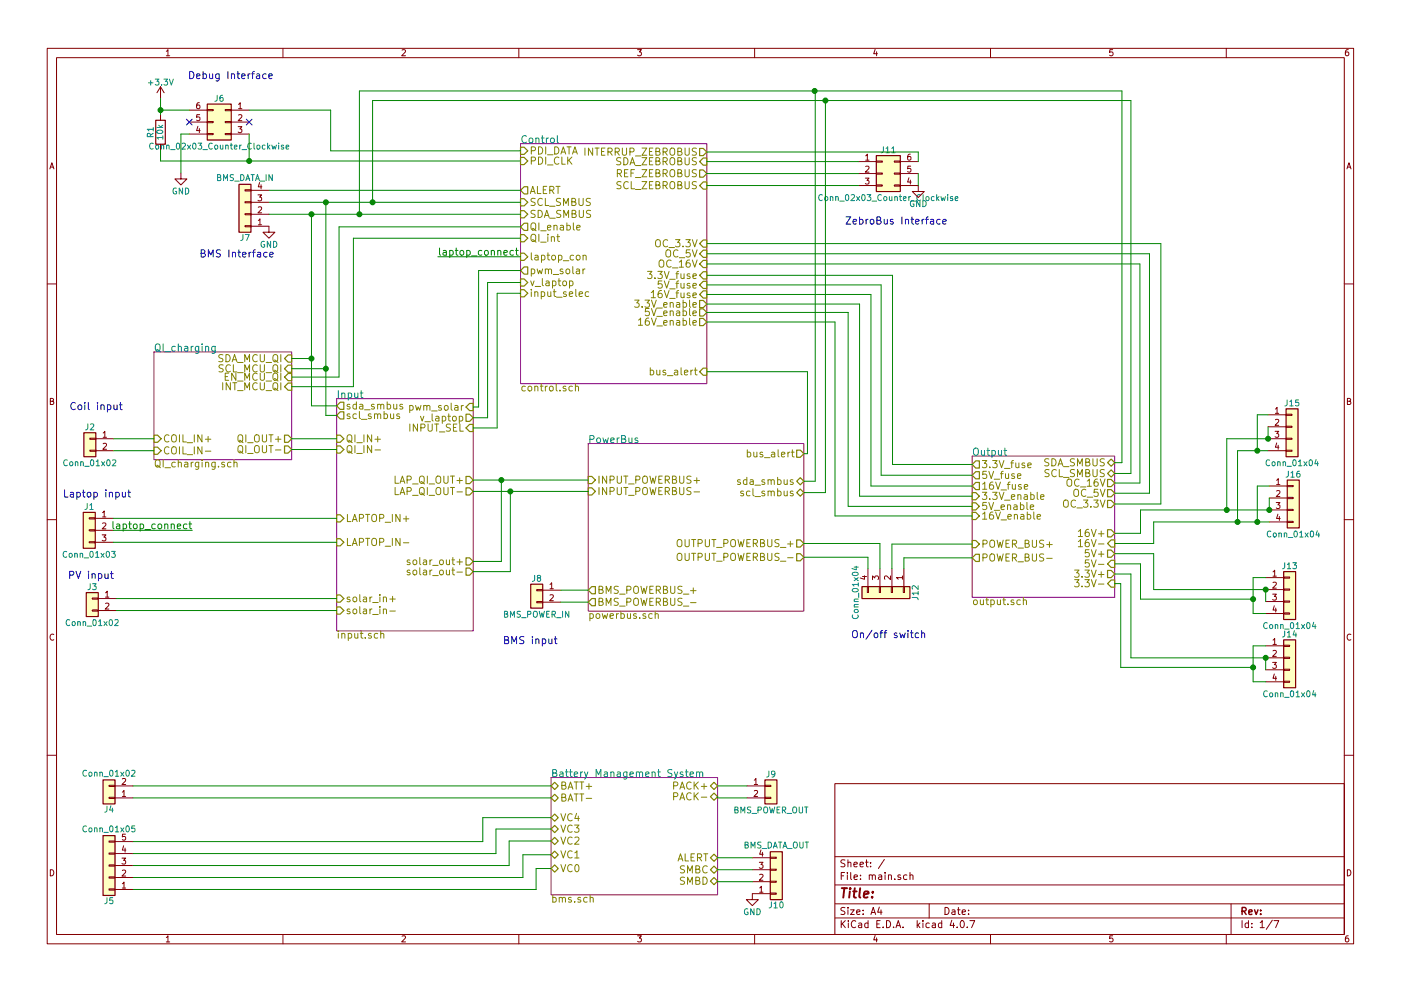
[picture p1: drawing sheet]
<svg xmlns="http://www.w3.org/2000/svg" width="297mm" height="210mm" viewBox="0 0 297 210" stroke-linecap="round" stroke-linejoin="round" font-family="sans-serif">
<g fill="none" stroke="#840000" stroke-width=".21">
<path d="M10 10.3h277v189.9h-277zM12 12.2h273v186.1h-273zM34 18.4l.8 1.3M34 18.4v2.5M34 18.4l-.7 1.3M35.3 10.9l.3-.4v1.3M35.3 11.8h.7M60 10.3v1.9M85.2 10.6l.5-.1 .3 .4-.8 .9h.8M110 10.3v1.9M135.2 10.5h.8l-.4 .5 .3 .1 .1 .2-.1 .4-.2 .1-.5-.1M160 10.3v1.9"/>
<path d="M185.5 10.5l-.3 .9h.8M185.9 11v.8M210 10.3v1.9M235.9 10.5h-.6v.6h.6l.1 .5-.3 .2-.4-.1M260 10.3v1.9M285.9 10.5l-.4 .1-.2 .2-.1 .8 .3 .2 .4-.1 .1-.4-.1-.2-.4-.1-.3 .3M10.6 35.8l.4-1.3 .4 1.3M10.7 35.5h.6M34 24.3v1.2M34 30.6v1.3M38.4 36.7v1.3h-1.3l1.3 1.2 1.2-1.2h-1.2M40.1 23.4h3.8"/>
<path d="M40.1 25.9h3.8M40.1 28.4h3.8M42 26.8l-.3 .9h.7M42.3 21.8h-.4l-.2 .3v.7l.2 .3 .4-.2v-.6h-.4l-.2 .2M42.3 27.3v.8M42.3 24.3h-.6v.6h.6v.6l-.1 .1-.5-.1M43.9 28.3h1.3v.3h-1.3zM43.9 25.8h1.3v.2h-1.3zM43.9 23.2h1.3v.3h-1.3zM47.8 28.3h1.2v.3h-1.2zM47.8 25.8h1.2v.2h-1.2zM47.8 23.2h1.2v.3h-1.2z"/>
<path d="M49 23.4h3.8M49 25.9h3.8M49 28.4h3.8M50.5 26.9h.8l-.4 .5 .3 .1v.5l-.1 .1-.6-.1M50.6 22.1l.3-.3v1.3M50.6 24.4l.5-.1 .2 .4-.8 .9h.8M50.6 23.1h.7M55 38.7l-.2 .9h.7M55.3 39.2v.9M182 34.3h3.8M182 36.8h3.8M182 39.4h3.8"/>
<path d="M183.5 37.8h.8l-.5 .5 .4 .1v.5l-.2 .2-.5-.2M183.5 33.1l.4-.4v1.3M183.5 35.4l.5-.2 .3 .4-.8 .9h.8M183.5 34h.8M185.8 39.2h1.3v.3h-1.3zM185.8 36.7h1.3v.3h-1.3zM185.8 34.2h1.3v.2h-1.3zM189.6 39.2h1.3v.3h-1.3zM189.6 36.7h1.3v.3h-1.3zM189.6 34.2h1.3v.2h-1.3zM190.9 39.4h3.8v1.2h1.3l-1.3 1.3-1.3-1.3h1.3M190.9 34.3h3.8"/>
<path d="M190.9 36.8h3.8M192.7 37.7l-.3 .9h.8M193 32.7l-.3 .1-.2 .2-.1 .7 .3 .3 .4-.1-.1-.7h-.3l-.3 .2M193 38.2v.9M193.1 35.2h-.6l-.1 .6h.7v.6l-.2 .1-.5-.1M285.6 35.8l.4-1.3 .4 1.3M285.7 35.5h.6M51.9 40.3h1.3v.2h-1.3zM51.9 42.8h1.3v.2h-1.3zM51.9 45.3h1.3v.3h-1.3zM51.9 47.9h1.3v.2h-1.3zM53.2 48h3.8v1.3h-1.2l1.2 1.2 1.3-1.2h-1.3"/>
<path d="M53.2 45.5h3.8M53.2 42.9h3.8M53.2 40.4h3.8M54.7 41.3h.8l-.5 .5 .4 .1v.6l-.2 .1-.5-.1M54.8 46.8l.3-.4v1.3M54.8 44l.4-.1 .3 .3-.8 1h.8M54.8 47.7h.7M10 60.2h2M285 60.2h2M10.7 85.1h.5l.1-.5-.6-.1v1.3h.5l.2-.4-.3-.3M19 95.5h1.3v.3h-1.3zM19 93h1.3v.2h-1.3z"/>
<path d="M20.3 93.1h3.8M20.3 95.6h3.8M21.9 91.9l.3-.4v1.3M21.9 94.2l.5-.1 .2 .3-.8 .9h.8M21.9 92.8h.7M268.9 93.1h3.8M268.9 95.6h3.8M268.9 88h3.8M268.9 90.5h3.8M270.3 91.5h.8l-.4 .5 .4 .1v.6l-.2 .1-.6-.1M270.4 86.8l.4-.4v1.3M270.4 89.1l.5-.1 .2 .3-.8 .9h.8"/>
<path d="M270.4 87.7h.7M270.7 94l-.3 .9h.8M271 94.5v.8M272.7 95.5h1.2v.3h-1.2zM272.7 93h1.2v.2h-1.2zM272.7 90.4h1.2v.3h-1.2zM272.7 87.9h1.2v.2h-1.2zM285.7 85.1h.5l.1-.5-.6-.1v1.3h.5l.2-.4-.3-.3M10 110.3h2M18.9 114.9h1.3v.3h-1.3zM18.9 112.4h1.3v.2h-1.3zM18.9 109.8h1.3v.3h-1.3z"/>
<path d="M20.2 110h3.8M20.2 112.5h3.8M20.2 115.1h3.8M21.7 113.5h.8l-.5 .5 .4 .1v.5l-.2 .2-.5-.2M21.7 108.8l.4-.4v1.3M21.7 111l.5-.1 .3 .4-.8 .9h.8M21.7 109.7h.8M269.1 103.1h3.8M269.1 105.7h3.8M269.1 108.2h3.8M269.1 110.7h3.8M270.6 106.6h.8l-.5 .5 .4 .1v.6l-.2 .1-.5-.1"/>
<path d="M270.7 101.9l.3-.4v1.3M270.7 104.2l.4-.1 .3 .3-.8 1h.8M270.7 102.8h.7M270.9 109.1l-.2 .9h.7M271.2 109.6v.8M272.9 110.6h1.3v.3h-1.3zM272.9 108.1h1.3v.2h-1.3zM272.9 105.5h1.3v.3h-1.3zM272.9 103h1.3v.2h-1.3zM285 110.3h2M11.4 134.6a.58 .58 0 0 0-.8 .6 .58 .58 0 0 0 .8 .5M19.6 129.4h1.2v.3h-1.2z"/>
<path d="M19.6 126.9h1.2v.2h-1.2zM20.8 127h3.8M20.8 129.5h3.8M22.4 125.8l.3-.4v1.3M22.4 128.1l.5-.1 .2 .3-.8 .9h.8M22.4 126.7h.7M113.8 127.6h1.3v.3h-1.3zM113.8 125.1h1.3v.2h-1.3zM115.1 125.2h3.8M115.1 127.8h3.8M116.6 124l.4-.4v1.3M116.6 126.3l.5-.1 .2 .3-.8 1h.8"/>
<path d="M116.6 124.9h.7M182.9 122.3h.8M183.3 122.1v.8l-.9-.3M183.9 124.5h.2v1.2h-.2zM184 120.6v3.9M185 123v-.8l.5 .4 .1-.4h.5l.2 .2-.2 .6M186.4 124.5h.3v1.2h-.3zM186.6 120.6v3.9M188.8 122.2v.8l-.9-.8-.4 .2 .1 .5M189 124.5h.2v1.2h-.2zM189.1 120.6v3.9M191.3 122.5h-1.2l.3 .4"/>
<path d="M191.3 122.2v.7M191.5 124.5h.3v1.2h-.3zM191.6 120.6v3.9M268.4 122.5h3.8M268.4 125.1h3.8M268.4 127.6h3.8M268.4 130.2h3.8M268.4 137h3.8M268.4 139.6h3.8M269.8 126.1h.8l-.4 .4 .4 .1v.6l-.2 .1-.6-.1M269.9 121.3l.4-.3v1.2M269.9 123.6l.5-.1 .2 .4-.8 .9h.8"/>
<path d="M269.9 135.8l.4-.3v1.2M269.9 138.1l.5-.1 .2 .3-.8 1h.8M269.9 122.2h.7M269.9 136.7h.7M270.2 128.5l-.3 .9h.8M270.5 129v.9M272.2 130h1.2v.3h-1.2zM272.2 127.5h1.2v.3h-1.2zM272.2 125h1.2v.2h-1.2zM272.2 122.4h1.2v.3h-1.2zM272.2 139.4h1.2v.3h-1.2zM272.2 136.9h1.2v.3h-1.2z"/>
<path d="M286.4 134.6a.58 .58 0 0 0-.8 .6 .58 .58 0 0 0 .8 .5M268.4 142.1h3.8M268.4 144.6h3.8M269.8 140.5h.8l-.4 .5 .4 .1v.6l-.2 .1-.6-.1M270.2 143l-.3 .9h.8M270.5 143.5v.8M272.2 144.5h1.2v.3h-1.2zM272.2 142h1.2v.2h-1.2zM10 160.2h2M23.1 178.4h1.3v.3h-1.3zM23.1 166.6h1.3v.3h-1.3zM23.1 169.2h1.3v.2h-1.3z"/>
<path d="M24.4 178.6h3.8M24.4 169.3h3.8M24.4 166.7h3.8M25.9 168.1l.4-.4v1.3M25.9 165.3l.5-.1 .2 .3-.7 .9h.7M25.9 169h.7M26.2 179.4l-.3 1h.8M26.5 179.9v.9M26.6 177h-.6l-.1 .6h.7v.5l-.2 .2-.5-.2M158.4 169.3h3.8M158.4 166.7h3.8M159.9 165.5l.4-.3v1.2"/>
<path d="M159.9 167.8l.5-.1 .2 .4-.8 .9h.8M159.9 166.4h.7M162.2 169.2h1.2v.2h-1.2zM162.2 166.6h1.2v.3h-1.2zM177 166.3h108v32h-108zM285 160.2h2M10.7 184.5a.65 .65 0 0 1 .7 .7 .65 .65 0 0 1-.7 .6zM23.1 181h1.3v.2h-1.3zM23.1 183.5h1.3v.3h-1.3zM23.1 186h1.3v.3h-1.3zM23.1 188.6h1.3v.2h-1.3zM24.4 188.7h3.8"/>
<path d="M24.4 186.2h3.8M24.4 183.6h3.8M24.4 181.1h3.8M25.9 182.1h.7l-.4 .4 .4 .1v.6l-.2 .1-.5-.1M25.9 187.5l.4-.4v1.3M25.9 184.7l.5-.1 .2 .4-.7 .9h.7M25.9 188.4h.7M35.3 198.9l.3-.4v1.3M35.3 199.8h.7M60 198.3v1.9M85.2 198.6l.5-.1 .3 .4-.8 .9h.8M110 198.3v1.9"/>
<path d="M135.2 198.5h.8l-.4 .5 .3 .1 .1 .2-.1 .4-.2 .1-.5-.1M159.5 187.1h3.8M159.5 184.5h3.8M159.5 182h3.8M160 198.3v1.9M161 183h.8l-.5 .4 .4 .1v.6l-.2 .1-.5-.1M161.1 188.4l.3-.4v1.3M161.1 185.6l.4-.1 .3 .3-.8 1h.8M161.1 189.3h.7M161.3 180.3l-.2 .9h.7M161.6 180.8v.9M163.3 181.9h1.3v.2h-1.3z"/>
<path d="M163.3 184.4h1.3v.3h-1.3zM163.3 186.9h1.3v.3h-1.3zM163.3 189.5h1.3v.2h-1.3zM163.3 189.6h-3.8v1.3h1.3l-1.3 1.2-1.3-1.2h1.3M177 194.8h108M177 191.8h108M177 187.8h108M177 181.8h108M178.4 195.3v1.5M178.4 185.8h.5M178.6 196l.6 .8M179.1 185.1h-.7v1.5"/>
<path d="M179.1 192.6l-.5-.1-.3 .3 .1 .3 .7 .4v.4l-.2 .1-.6-.1M179.1 182.5l-.5-.1-.3 .3 .1 .3 .7 .4v.4l-.2 .1-.6-.1M179.2 195.3l-.8 .9M179.7 185.1v.2M179.7 185.6v1M179.8 192.5v.2M179.8 183.1l.2-.2 .4 .1v.9M179.8 182.4v1.5M179.8 193v1M179.9 195.3v.2M179.9 195.8v1M180.3 193h.8l-.8 1h.8"/>
<path d="M180.4 185.1v1.3l.2 .2M181.1 183.4l.7-.1-.1-.3-.4-.1-.2 .2v.7h.6M181.1 186.1l.7-.1-.1-.3-.4-.1-.2 .2 .1 .7h.5M181.4 195.5a.71 .71 0 0 0-1 .5 .71 .71 0 0 0 .8 .8l.2-.1M181.6 193.5l.7-.1v-.3l-.4-.1-.3 .2 .1 .7h.6M182.1 195.9h.6v.9M182.3 183.4l.8-.1-.1-.3-.4-.1-.3 .2 .1 .7h.6M182.4 186.5v.1M182.4 185.7v.1M182.7 196.2l-.7 .3 .2 .3 .5-.1M183 193.9v.1M183 193.1v.1"/>
<path d="M183.5 182.9h.6M183.7 182.4v1.3l.4 .2M184 195.9l-.4-.1-.3 .3 .1 .6 .2 .1 .4-.1M184 195.3v1.5M184.3 185.7l.2-.1 .4 .1v.9M184.3 185.6v1M184.6 183.8v.1M184.6 183v.1M184.7 194l.4-1.5 .5 1.5M184.8 193.6h.7M184.9 185.8l.3-.2 .3 .1 .1 .9M185.5 198.5l-.3 .9h.8"/>
<path d="M185.9 199v.8M185.9 196h.5M186.3 185.7h.6v.9M186.4 192.5l-.3 1h.9M186.6 195.3h-.7v1.5h.7M186.8 193v1M186.9 186l-.7 .3 .3 .3 .4-.1M187.2 196.7v.1M187.5 182.3l-1.3 2M187.7 185.1v.2M187.7 185.6v1M188 195.3a.76 .76 0 0 1 .8 .8 .76 .76 0 0 1-.8 .7z"/>
<path d="M188.4 185.7l.2-.1 .4 .1v.9M188.4 185.6v1M189.5 196.7v.1M189.7 186.5v.1M190 196.8l.4-1.5 .6 1.5M190.1 196.4h.7M190.9 185.7l-.3-.1-.3 .2 .1 .2 .5 .2v.3h-.6M191.5 196.7v.1M192.3 185.7l-.5-.1-.2 .3v.6l.2 .1 .5-.1M192.9 185.7l.2-.1 .4 .1 .1 .9M192.9 185.1v1.5M194.5 195.3v1.5"/>
<path d="M194.6 196.3l.4 .5M195 195.8l-.5 .6M195.7 195.3v.2M195.7 195.8v1M197 191.8v3M197 195.9l-.4-.1-.3 .3 .1 .6 .2 .1 .4-.1M197.7 195.9h.6v.9M198.3 196.2l-.7 .3 .2 .3 .5-.1M199.7 195.9l-.5-.1-.2 .3v.6l.2 .1 .5-.1M199.7 195.3v1.5M200.4 192.5a.76 .76 0 0 1 .8 .8 .76 .76 0 0 1-.8 .7zM201.8 195.2l-.4 1.1h1"/>
<path d="M201.9 193.1h.5l.1 .9M202.2 195.8v1M202.5 193.4l-.7 .3 .2 .3 .5-.1M202.9 196.7v.1M203 193h.6M203.2 192.5v1.3l.4 .2M203.8 195.4l.1-.1a.8 .8 0 0 1 .6 .8 .8 .8 0 0 1-.6 .7 .97 .97 0 0 1-.1-1.4zM204 193.5l.7-.1-.1-.3-.4-.1-.2 .2 .1 .7h.5M205.1 196.7v.1M205.4 193.9v.1M205.4 193.1v.1M205.6 195.3h1.1l-.7 1.5"/>
<path d="M210 198.3v1.9M235.9 198.5h-.6v.7l.6-.1 .1 .5-.3 .2-.4-.1M260 198.3v1.9M261 191.8v6.5M263.3 195.3v1.5M264.7 195.9l-.4-.1-.3 .3 .1 .6 .2 .1 .4-.1M264.7 195.3v1.5M265.4 196.7v.1M265.4 195.9v.1M267.2 195.8l.4-.5v1.5M267.2 196.8h.8M269.7 195.2l-1.2 2"/>
<path d="M270.1 195.3h1l-.6 1.5M285.7 184.5a.65 .65 0 0 1 .7 .7 .65 .65 0 0 1-.7 .6zM285.9 198.5l-.4 .1-.2 .3-.1 .7 .3 .2 .4-.1 .1-.4-.1-.2-.4-.1-.3 .3"/>
</g>
<path d="M263.3 193.3l.8-.1 .1-.2-.1-.3-.2-.2h-.6v1.5M263.7 193.3l.5 .7M264.8 193.5l.7-.1-.1-.3-.4-.1-.2 .2v.7h.6M266 193l.3 1 .4-1M267.3 193.9v.1M267.3 193.1v.1" fill="none" stroke="#840000" stroke-width=".3"/>
<path d="M178.5 188.4h1.1M179 188.4l-.2 2M180.2 189.1l-.2 1.3M180.3 188.4l-.1 .2 .2-.1-.1-.1-.1 .2M180.9 189.1h.7M181.2 188.4l-.2 1.8 .1 .1 .4 .1M182.4 188.4l-.2 1.8 .2 .2M183.2 189.8l.9-.2v-.4l-.6-.1-.3 .3v.9h.7M184.9 190.3v.1M185.1 189.2l-.1 .2-.1-.1 .2-.1-.1 .2" fill="none" stroke="#840000" stroke-width=".41"/>
<path d="M110.4 30.5h39.5v50.9h-39.5zM32.6 74.7h29.2v22.8h-29.2zM71.4 84.6h28.9v49.3h-28.9zM124.7 94.1h45.7v35.6h-45.7zM206.1 96.8h30.2v29.9h-30.2zM116.8 165h35.3v24.9h-35.3z" fill="none" stroke="#840084" stroke-width=".21"/>
<g fill="none" stroke="#008484" stroke-width=".21">
<path d="M31.5 17.6h.9M32 17.1v1M32.9 16.8h.8l-.4 .5 .4 .1v.5l-.2 .2-.6-.2M34.3 17.9v.2M34.7 16.8h.8l-.4 .5 .4 .1v.5l-.2 .2-.6-.2M35.9 16.8l.4 1.3 .5-1.3M31.9 29l-.1-.6-.5-.1-.1 .7h1.3M32.5 30.5a.56 .56 0 0 0-.8 .5 .56 .56 0 0 0 .8 .5M32.5 27.4h-1.3l.4 .4M32.5 28.3l-.6 .4M32.5 27.1v.7M33 30.9l.2-.1 .4 .1 .1 .5-.2 .2h-.3l-.2-.1z"/>
<path d="M33.2 27h1.3M33.4 27.7a.69 .69 0 0 1 1.1 .3 .74 .74 0 0 1-1.3-.1zM33.7 26.6l.4 .4M34.2 30.9l.2-.1 .3 .1v.7M34.2 30.8v.8M34.5 29.2h-1.3l.4 .3M34.5 28.8v.7M34.5 26.6l-.5 .3M35.3 30.9l.2-.1 .3 .1 .1 .7M35.3 30.8v.8M36.2 31.7h.9M37.4 39.9a.59 .59 0 0 0-.7 .6 .59 .59 0 0 0 .7 .6v-.5h-.2"/>
<path d="M37.5 30.5l.2-.1a.67 .67 0 0 1 .4 .6 .67 .67 0 0 1-.4 .6l-.3-.4zM38.6 30.5l.5-.1 .2 .3-.8 .9h.8M38.7 39.9v1.3l-.7-1.3v1.3M39.3 39.9a.64 .64 0 0 1 .7 .6 .64 .64 0 0 1-.7 .7zM39.8 30.8l.6 .8M40.4 30.8l-.6 .8M40.9 30.5l.2-.1a.67 .67 0 0 1 .5 .6 .67 .67 0 0 1-.5 .6l-.3-.4zM42 30.4h.8l-.5 .5 .4 .1v.5l-.2 .1-.5-.1M43 31.7h1M45 30.5a.56 .56 0 0 0-.8 .5 .56 .56 0 0 0 .8 .5M45.6 30.9l.1-.1 .4 .1 .1 .5-.1 .2h-.4l-.1-.1zM46.1 20.2l-.1 1.1-.4 .2"/>
<path d="M46.1 37.6l.6-.1v-.3l-.6-.1v1.2h.5l.2-.4-.2-.3M46.7 30.8l.1 .8h.3l.1-.1M47.2 20.2l-.4 .1-.1 .2-.1 .7 .2 .3 .5-.1-.1-.7h-.4l-.2 .2M47.2 30.8v.8M47.4 38.3v-1.2l.4 .8 .4-.8v1.2M47.9 30.9l.1-.1 .3 .1 .1 .7M47.9 30.8v.8M48.8 30.8h.5M49 30.4v1l.3 .2M49.5 37.1h-.6l-.1 .4a.54 .54 0 0 1 .7 .7l-.2 .1-.5-.1M49.7 31.2l.6-.1-.1-.2-.3-.1-.2 .2v.6h.5M49.8 38.4h.9"/>
<path d="M50.8 30.8v.8M51 37.1a.64 .64 0 0 1 .7 .6 .64 .64 0 0 1-.7 .6zM51.2 30.8l-.4 .2M51.3 31.7h1M52.1 38.3l.4-1.2 .5 1.2M52.2 37.9h.6M53.2 37.1h.7M53.3 30.5a.56 .56 0 0 0-.8 .5 .56 .56 0 0 0 .8 .5M53.6 37.1v1.2M53.8 30.4v1l.2 .2M54.2 38.3l.4-1.2 .4 1.2M54.3 37.9h.6"/>
<path d="M54.5 30.9l.2-.1 .3 .1 .1 .5-.1 .2h-.3l-.2-.1zM55.1 38.4h1M56.2 30.9l-.4-.1-.2 .2 .1 .6h.5M56.4 37.1v1.2M56.7 30.4v1.2M56.9 31.2l.3 .4M57.2 30.8l-.5 .5M57.6 30.8l.3 .8 .2-.6 .3 .6 .2-.8M57.7 37.1v1.2l-.7-1.2v1.2M59.1 30.4v.1M59.1 30.8v.8M60.1 30.9l-.3-.1-.2 .2 .1 .2 .4 .1v.3h-.5"/>
<path d="M60.7 31.2l.5-.1v-.2l-.4-.1-.1 .2v.6h.5M111.6 28.9a.72 .72 0 0 0-1 .5 .72 .72 0 0 0 .7 .9l.3-.2M112.2 29.4l.3-.1 .4 .1 .1 .6-.2 .2-.3 .1-.3-.2zM113.6 29.4h.1a.36 .36 0 0 1 .6 .1v.8M113.6 29.3v1M114.8 29.3h.6M115 28.8v1.3l.4 .2M115.8 29.3v1M116.3 29.3l-.5 .3M116.9 29.4l.3-.1 .3 .3v.4l-.3 .3-.5-.3zM118.2 28.8v1.3l.2 .2M187.3 31.1l-.1 1.1-.4 .2"/>
<path d="M187.9 31.5l.3-.4v1.3M187.9 32.4h.7M189.1 31.5l.3-.4v1.3M189.1 32.4h.7M51.5 49.8v1l-.5 .2M52 49.8h.8l-.5 1.2M56.1 51.3a.59 .59 0 0 0-.8 .5 .59 .59 0 0 0 .8 .6v-.5h-.2M57.4 51.2v1.3l-.7-1.3v1.3M58 51.2a.64 .64 0 0 1 .7 .6 .64 .64 0 0 1-.7 .7zM174.3 41.4a.56 .56 0 0 0-.7 .5 .56 .56 0 0 0 .7 .5M174.9 41.8l.2-.1 .3 .1 .1 .5-.1 .2-.3 .1-.2-.2zM176 41.8l.2-.1 .3 .1 .1 .8"/>
<path d="M176 41.7v.9M177.2 41.8l.2-.1 .3 .1v.8M177.2 41.7v.9M178 42.7h1M179.3 41.4l.2-.1a.67 .67 0 0 1 .5 .6 .67 .67 0 0 1-.5 .7l-.3-.5zM180.5 41.4l.4-.1 .3 .4-.8 .9h.8M181.6 41.7l.7 .9M182.3 41.7l-.7 .9M182.8 41.4l.2-.1a.67 .67 0 0 1 .4 .6 .67 .67 0 0 1-.4 .7l-.3-.5zM183.8 41.3h.8l-.4 .5 .4 .1v.5l-.2 .2-.6-.2M184.9 42.7h1M186.9 41.4a.56 .56 0 0 0-.8 .5 .56 .56 0 0 0 .8 .5"/>
<path d="M187.4 41.8l.2-.1 .4 .1v.5l-.1 .2-.3 .1-.2-.2zM188.6 41.7v.8l.3 .1 .2-.2M189.1 41.7v.9M189.7 41.8l.2-.1 .3 .1v.8M189.7 41.7v.9M190.7 41.7h.5M190.9 41.3v1.1l.3 .2M191.5 42.1l.6-.1v-.2l-.4-.1-.2 .2 .1 .6h.5M192.7 41.7v.9M193 41.7l-.3 .3M193.2 42.7h.9M193.7 42.6a.59 .59 0 0 0-.7 .6 .59 .59 0 0 0 .7 .6l.1-.5h-.3"/>
<path d="M195 42.6v1.2l-.7-1.2v1.2M195.1 41.4a.56 .56 0 0 0-.7 .5 .56 .56 0 0 0 .7 .5M195.7 42.6a.64 .64 0 0 1 .7 .6 .64 .64 0 0 1-.7 .6zM195.7 41.3v1.1l.2 .2M196.4 41.8l.1-.1 .4 .1 .1 .5-.2 .2-.3 .1-.1-.2zM198 41.8l-.3-.1-.2 .3 .1 .5h.4M198.6 41.3v1.3M198.7 42.1l.4 .5M199.1 41.7l-.5 .5M199.5 41.7l.2 .9 .3-.6 .2 .6 .3-.9M200.9 41.3v.1M200.9 41.7v.9"/>
<path d="M202 41.8l-.3-.1-.2 .2v.2l.5 .1v.3h-.5M202.5 42.1l.6-.1-.1-.2-.3-.1-.2 .2 .1 .6h.4M33 73.2a.5 .5 0 0 1 .6-.2 .5 .5 0 0 1 .3 .5v.8l-.3 .2a.53 .53 0 0 1-.7-.5zM33.2 74.1l.8 .5M34.6 73v1.5M35 74.6h1.1M37.2 73.6l-.5-.1-.3 .3 .2 .6h.6M37.8 73.6h.1a.36 .36 0 0 1 .6 .1v.8M37.8 73v1.5M39.2 73.6h.6v.9M39.8 73.8l-.6 .2a.3 .3 0 0 0 .1 .5l.5-.1M40.5 73.5v1"/>
<path d="M41 73.5l-.5 .3M42.1 73.5v1.2l-.2 .3-.4-.1M42.1 73.6l-.4-.1-.3 .3 .2 .6h.5M42.8 73v.1M42.8 73.5v1M43.6 73.6h.1a.36 .36 0 0 1 .5 .1v.8M43.6 73.5v1M45.6 73.5v1.2l-.3 .3-.3-.1M45.6 73.6l-.4-.1-.3 .3 .1 .6h.6M14.3 97.7a.56 .56 0 0 0-.8 .5 .56 .56 0 0 0 .8 .5M14.8 98.1l.2-.1 .4 .1v.5l-.1 .1-.3 .1-.2-.1zM16 98.1l.2-.1h.3v.8"/>
<path d="M16 98v.8M17.1 98.1l.2-.1h.3l.1 .8M17.1 98v.8M18 98.9h.9M18.6 89.9v1.1l-.5 .2M19.2 90l.5-.1 .2 .4-.8 .9h.8M19.3 97.7l.2-.1a.67 .67 0 0 1 .4 .6 .67 .67 0 0 1-.4 .6l-.3-.5zM20.4 97.9l.4-.3v1.2M20.4 98.8h.7M21.5 98l.7 .8M22.2 98l-.7 .8M22.7 97.7l.2-.1a.67 .67 0 0 1 .5 .6 .67 .67 0 0 1-.5 .6l-.3-.5z"/>
<path d="M23.9 97.7l.4-.1 .3 .3-.8 .9h.8M71.7 82.9v1.5M72.5 83.5a.36 .36 0 0 1 .6 .1v.8M72.5 83.4v1M73.8 83.5l.5-.1 .3 .3-.2 .6h-.6M73.8 83.4v1.5M75.2 83.4l.1 .9 .3 .1 .3-.2M75.9 83.4v1M76.4 83.4h.6M76.6 82.9v1.3l.4 .2M125.1 93.2l.7-.1 .2-.2-.1-.3-.2-.2h-.6v1.5M126.6 93.1l.2-.2 .5 .2v.5l-.1 .2-.4 .1-.2-.1z"/>
<path d="M127.8 92.9l.3 1 .3-.7 .3 .7 .3-1M129.5 93.4l.7-.1-.1-.3-.4-.1-.2 .2 .1 .7h.5M130.9 92.9v1M131.3 92.9l-.4 .3M131.8 93.1h.7l.1-.3-.1-.2-.7-.2v1.5h.6l.3-.3v-.2l-.4-.3M133.3 92.9l.1 .9 .4 .1 .2-.1M134 92.9v1M135.2 93l-.4-.1-.2 .2 .1 .2 .5 .2v.3h-.6M206.5 95.3a.5 .5 0 0 1 .6-.2 .5 .5 0 0 1 .3 .5v.8l-.3 .2a.53 .53 0 0 1-.7-.5zM208.1 95.6l.1 .9 .3 .1 .2-.2M208.7 95.6v1M209.2 95.6h.6"/>
<path d="M209.4 95.1v1.3l.4 .2M210.3 95.7l.4-.1 .3 .3-.1 .6h-.6M210.3 95.6v1.5M211.7 95.6l.1 .9 .3 .1 .2-.2M212.3 95.6v1M212.9 95.6h.5M213.1 95.1v1.3l.3 .2M269.2 97.7a.56 .56 0 0 0-.8 .5 .56 .56 0 0 0 .8 .5M269.7 98.1l.2-.1 .4 .1 .1 .5-.2 .1-.3 .1-.2-.1zM270.9 98.1l.2-.1h.3v.8M270.9 98v.8M272 98.1l.2-.1h.3l.1 .8"/>
<path d="M272 98v.8M272.9 98.9h.9M272.9 84.9l-.1 1-.4 .2M273.2 100l-.1 1-.4 .2M273.5 85.2l.3-.3v1.2M273.5 86.1h.7M274.2 97.7l.2-.1a.67 .67 0 0 1 .4 .6 .67 .67 0 0 1-.4 .6l-.3-.5zM275.3 97.9l.4-.3v1.2M275.3 98.8h.7M275.3 84.9h-.6v.5h.6v.6l-.1 .1-.5-.1M275.5 100h-.3l-.2 .3-.1 .7 .3 .2 .4-.1-.1-.6h-.3l-.3 .2M276.5 98l.6 .8"/>
<path d="M277.1 98l-.6 .8M277.6 97.7l.2-.1a.67 .67 0 0 1 .5 .6 .67 .67 0 0 1-.5 .6l-.3-.5zM279 97.5l-.2 .9h.7M279.3 98v.8M14.1 117.1a.56 .56 0 0 0-.7 .5 .56 .56 0 0 0 .7 .5M14.7 117.5l.4-.1 .2 .2v.4l-.2 .3-.4-.2zM15.8 117.5l.2-.1 .3 .1 .1 .8M15.8 117.4v.9M17 117.5l.2-.1 .3 .1v.8M17 117.4v.9M17.8 118.4h1M18.5 106.8l-.1 1.1-.4 .2"/>
<path d="M19 107.2l.4-.4v1.3M19 108.1h.8M19.2 117.1l.1-.1a.67 .67 0 0 1 .5 .6 .67 .67 0 0 1-.5 .7l-.3-.5zM20.3 117.3l.3-.3v1.3M20.3 118.3h.7M21.4 117.4l.7 .9M22.1 117.4l-.7 .9M22.6 117.1l.2-.1a.67 .67 0 0 1 .4 .6 .67 .67 0 0 1-.4 .7l-.3-.5zM23.6 117h.8l-.4 .5 .4 .1v.5l-.2 .2-.6-.2M269.4 112.8a.56 .56 0 0 0-.7 .5 .56 .56 0 0 0 .7 .5M270 113.2l.4-.1 .2 .2v.4l-.2 .2-.4-.1zM271.1 113.2l.2-.1 .3 .1 .1 .7"/>
<path d="M271.1 113.1v.8M272.3 113.2l.2-.1 .3 .1v.7M272.3 113.1v.8M272.4 119.4l-.1 1.1-.4 .2M272.9 119.8l.4-.4v1.3M273.1 114h1M273.7 100.3l.4-.3v1.2M273.7 101.2h.7M274.1 119.4h.8l-.5 .5 .4 .1v.5l-.1 .2-.6-.2M274.4 112.8l.2-.1a.67 .67 0 0 1 .5 .6 .67 .67 0 0 1-.5 .6l-.3-.4zM275.6 113l.3-.3v1.2M275.6 113.9h.7"/>
<path d="M276.7 113.1l.7 .8M277.4 113.1l-.7 .8M277.9 112.8l.2-.1a.67 .67 0 0 1 .4 .6 .67 .67 0 0 1-.4 .6l-.3-.4zM279.3 112.6l-.3 .9h.8M279.6 113.1v.8M14.8 131.6a.56 .56 0 0 0-.8 .5 .56 .56 0 0 0 .8 .5M15.3 132l.4-.1 .3 .2v.4l-.3 .2-.4-.1zM16.5 132l.2-.1h.3v.8M16.5 131.9v.8M17.6 132l.2-.1h.3l.1 .8M17.6 131.9v.8M18.5 132.8h.9"/>
<path d="M19.1 123.8v1.1l-.5 .2M19.6 123.8h.8l-.4 .5 .3 .1v.6l-.1 .1-.6-.1M19.8 131.6l.2-.1a.67 .67 0 0 1 .4 .6 .67 .67 0 0 1-.4 .6l-.3-.4zM20.9 131.8l.4-.3v1.2M20.9 132.7h.7M22 131.9l.7 .8M22.7 131.9l-.7 .8M23.2 131.6l.2-.1a.67 .67 0 0 1 .5 .6 .67 .67 0 0 1-.5 .6l-.3-.4zM24.4 131.6l.4-.1 .3 .3-.8 .9h.8M107 130.3l.6-.1v-.4l-.6-.1v1.3h.4l.3-.5-.3-.2M108.2 131v-1.3l.5 .9 .4-.9v1.3M110.3 129.7h-.6v.5a.54 .54 0 0 1 .6 .6l-.2 .2-.5-.1"/>
<path d="M110.6 131.1h1M111.9 130.3h.6v-.5l-.6-.1v1.3M113.3 129.7h.4l.2 .8a.42 .42 0 0 1-.2 .4 .42 .42 0 0 1-.4 0l-.2-.4zM113.4 122.1l-.1 1-.4 .2M114.1 122.6l-.2-.2 .1-.3 .6 .1v.3l-.6 .2-.1 .2 .1 .3 .1 .1h.3l.2-.2v-.4l-.2-.1M114.3 129.7l.3 1.3 .3-1 .2 1 .3-1.3M115.9 130.3h.4M116.5 129.7h-.6v1.3h.6M117 130.3h.7v-.5l-.7-.1v1.3M117.3 130.3l.5 .7M118 131.1h1M119.3 129.7v1.3"/>
<path d="M120.6 129.7v1.3l-.7-1.3v1.3M180.7 125a.76 .76 0 0 1 1.3 .3 .74 .74 0 0 1-1.3-.1zM180.7 121.6a.76 .76 0 0 1 1.3 .2 .74 .74 0 0 1-1.3-.1zM180.8 130.5a.56 .56 0 0 0 .5 .7 .56 .56 0 0 0 .5-.7M181.1 128.8h.9M181.1 127.6h.9M181.1 122.5l.9 .7M181.1 120.3h.9M181.2 129.4l.5-.1 .3 .4-.3 .3-.5-.1-.1-.2zM181.5 120.1v.8l-.9-.3M182 128.2l-.8 .1-.1 .3 .1 .2M182 127.1h-.8l-.1 .4 .1 .1"/>
<path d="M182 124h-1.3l.4 .4M182 123.6v.8M182 122.5l-.9 .7M182.1 125.8v1M193.4 126.8h1.1l.2 .4M194.7 125.9h-1.3l.4 .3M194.7 124.3v.8l-.9-.8-.4 .2 .1 .5M194.7 125.5v.7M268.7 132.2a.56 .56 0 0 0-.8 .5 .56 .56 0 0 0 .8 .5M269.2 132.6l.4-.1 .2 .3v.3l-.2 .3-.4-.2zM270.4 132.6l.2-.1 .3 .1v.8M270.4 132.5v.9"/>
<path d="M271.5 132.6l.2-.1 .3 .1 .1 .8M271.5 132.5v.9M272.4 133.5h.9M272.4 133.9l-.1 1-.4 .2M272.9 134.2l.4-.3v1.2M272.9 120.7h.8M272.9 135.1h.8M273.7 132.2l.2-.1a.67 .67 0 0 1 .4 .6 .67 .67 0 0 1-.4 .7l-.3-.5zM274.4 133.8l-.2 .9h.7M274.8 134.3v.8M274.8 132.5l.4-.4v1.3M274.8 133.4h.7"/>
<path d="M275.9 132.5l.7 .9M276.6 132.5l-.7 .9M277.1 132.2l.2-.1a.67 .67 0 0 1 .5 .6 .67 .67 0 0 1-.5 .7l-.3-.5zM278.5 132l-.2 .9h.7M278.8 132.5v.9M268.7 146.7a.56 .56 0 0 0-.8 .5 .56 .56 0 0 0 .8 .5M269.2 147.1l.2-.1 .4 .1v.5l-.1 .2h-.3l-.2-.1zM270.4 147.1l.2-.1 .3 .1v.7M270.4 147v.8M271.5 147.1l.2-.1 .3 .1 .1 .7M271.5 147v.8M272.4 147.9h.9"/>
<path d="M273.7 146.7l.2-.1a.67 .67 0 0 1 .4 .6 .67 .67 0 0 1-.4 .6l-.3-.4zM274.8 146.9l.4-.3v1.2M274.8 147.8h.7M275.9 147l.7 .8M276.6 147l-.7 .8M277.1 146.7l.2-.1a.67 .67 0 0 1 .5 .6 .67 .67 0 0 1-.5 .6l-.3-.4zM278.5 146.5l-.2 .9h.7M278.8 147v.8M18.3 175.3a.56 .56 0 0 0-.7 .6 .56 .56 0 0 0 .7 .5M18.3 163.5a.56 .56 0 0 0-.7 .5 .56 .56 0 0 0 .7 .6M18.9 175.8l.4-.2 .2 .3v.3l-.2 .3-.4-.1zM18.9 164l.4-.2 .2 .3v.3l-.2 .3-.4-.1z"/>
<path d="M20 175.8l.2-.2 .3 .1 .1 .8M20 164l.2-.2 .3 .1 .1 .8M20 163.8v.9M20 175.6v.9M21.2 175.8l.2-.2 .3 .1v.8M21.2 164l.2-.2 .3 .1v.8M21.2 163.8v.9M21.2 175.6v.9M22 176.6h1M22 164.8h1M22.7 171l-.1 1.1-.4 .2M23.3 175.3l.2-.1a.67 .67 0 0 1 .5 .7 .67 .67 0 0 1-.5 .6l-.3-.5z"/>
<path d="M23.3 163.5l.2-.1a.67 .67 0 0 1 .5 .7 .67 .67 0 0 1-.5 .6l-.3-.5zM23.5 171l-.3 .9h.8M23.8 171.4v.9M24.5 175.6l.3-.4v1.3M24.5 163.8l.3-.4v1.3M24.5 176.5h.7M24.5 164.7h.7M25.6 175.6l.7 .9M25.6 163.8l.7 .9M26.3 175.6l-.7 .9M26.3 163.8l-.7 .9M26.8 175.3l.2-.1a.67 .67 0 0 1 .4 .7 .67 .67 0 0 1-.4 .6l-.3-.5z"/>
<path d="M26.8 163.5l.2-.1a.67 .67 0 0 1 .4 .7 .67 .67 0 0 1-.4 .6l-.3-.5zM27.9 163.5l.5-.1 .2 .4-.8 .9h.8M28.6 175.2h-.6l-.1 .6h.7v.6l-.2 .1-.5-.1M117.2 164l.7-.1 .1-.2-.1-.3-.7-.1v1.5h.6l.2-.2 .1-.3-.4-.3M118.7 163.8h.6l.1 1M119.4 164.1l-.7 .2a.3 .3 0 0 0 .2 .5l.5-.1M119.9 163.8h.6M120.1 163.3v1.3l.4 .2M120.8 163.8h.5M121 163.3v1.3l.3 .2M121.7 164.3l.8-.2-.1-.3h-.4l-.3 .2 .1 .7h.6M123.1 163.8v1"/>
<path d="M123.5 163.8l-.4 .3M123.9 163.8l.4 1M124.6 163.8l-.5 1.3-.2 .2M126.4 164.8v-1.5l.5 1.1 .5-1.1v1.5M128.1 163.8h.6l.1 1M128.8 164.1l-.7 .2a.3 .3 0 0 0 .2 .5l.5-.1M129.5 163.9l.1-.1a.36 .36 0 0 1 .6 .2v.8M129.5 163.8v1M130.9 163.8h.6v1M131.5 164.1l-.6 .2a.3 .3 0 0 0 .1 .5l.5-.1M132.9 163.8v1.2l-.3 .3-.3-.1M132.9 163.8h-.4l-.3 .3 .1 .6h.6"/>
<path d="M133.6 164.3l.7-.2-.1-.3h-.4l-.2 .2v.7h.6M134.9 163.9l.1-.1a.36 .36 0 0 1 .6 .2v.8M134.9 163.8v1M135.6 164a.35 .35 0 0 1 .3-.2 .35 .35 0 0 1 .3 .2v.8M136.9 164.3l.7-.2-.1-.3h-.4l-.2 .2 .1 .7h.5M138.3 163.9v-.1a.36 .36 0 0 1 .6 .2v.8M138.3 163.8v1M139.4 163.8h.6M139.6 163.3v1.3l.4 .2M142.5 163.3h-.6l-.3 .3 .1 .3 .7 .3v.4l-.2 .2-.6-.1M143 163.8l.3 1M143.7 163.8l-.5 1.3-.2 .2"/>
<path d="M144.8 163.8h-.4l-.2 .2 .1 .2 .5 .2v.3h-.6M145.3 163.8h.6M145.5 163.3v1.3l.4 .2M146.3 164.3l.7-.2v-.3h-.5l-.2 .2 .1 .7h.6M147.7 163.9l.1-.1a.36 .36 0 0 1 .5 .2v.8M147.7 163.8v1M148.3 164a.35 .35 0 0 1 .4-.2 .35 .35 0 0 1 .3 .2v.8M155.8 171.8l.6-.1v-.4l-.6-.1v1.3h.5l.2-.4-.3-.3M157.1 172.5v-1.3l.4 .9 .4-.9v1.3M158 179.2l.6-.1v-.3l-.6-.1v1.2h.4l.3-.4-.3-.3M159.2 171.3h-.6l-.1 .4a.54 .54 0 0 1 .6 .7l-.1 .1-.5-.1M159.2 179.9v-1.2l.5 .8 .4-.8v1.2"/>
<path d="M159.4 172.6h1M160.7 171.9l.6-.1 .1-.5-.7-.1v1.3M161.3 178.7h-.6v.4a.54 .54 0 0 1 .6 .7l-.2 .1h-.5M162 171.4l.2-.2 .4 .1 .2 .8a.42 .42 0 0 1-.3 .3 .42 .42 0 0 1-.4 0l-.2-.3zM162.9 178.7a.64 .64 0 0 1 .7 .6 .64 .64 0 0 1-.7 .6zM163 163.6v1.1l-.5 .2M163.2 171.2l.3 1.3 .2-.9 .3 .9 .3-1.3M164 179.9l.4-1.2 .4 1.2M164.1 179.5h.6M164.3 164.1l-.2 .3-.4-.1-.1-.6 .5-.1 .2 .2-.1 .8-.3 .3h-.2M164.7 171.8h.5M165 178.7h.8"/>
<path d="M165.4 171.2h-.7v1.3h.7M165.4 178.7v1.2M165.9 171.9l.6-.1v-.5l-.6-.1v1.3M166 179.9l.4-1.2 .5 1.2M166.1 179.5h.6M166.2 171.9l.4 .6M166.9 172.6h.9M168.1 171.4l.3-.2 .3 .1 .2 .8a.42 .42 0 0 1-.2 .3 .42 .42 0 0 1-.5 0l-.1-.3zM168.2 178.8l.3-.1h.4l.1 .8a.42 .42 0 0 1-.2 .4 .42 .42 0 0 1-.4 0l-.2-.4zM169.4 171.2v1l.3 .3h.2l.3-.3v-1M169.6 178.7v1l.2 .2h.3l.2-.2v-1M170.6 171.2h.7"/>
<path d="M170.7 178.7h.7M170.9 171.2v1.3M171.1 178.7v1.2M22.7 190.5l-.1 1-.4 .2M23.9 190.5h-.6l-.1 .6h.7v.5l-.2 .1-.5-.1M158.5 192.9a.59 .59 0 0 0-.7 .5 .59 .59 0 0 0 .7 .6l.1-.5h-.2M159.9 192.8v1.3l-.7-1.3v1.3M160.5 192.8a.64 .64 0 0 1 .7 .6 .64 .64 0 0 1-.7 .7zM161.6 180h1M163.6 191.4l-.1 1-.4 .2M164.1 191.7l.4-.3v1.2M164.1 192.6h.7"/>
<path d="M165.4 191.5l.2-.1a.67 .67 0 0 1 .5 .6 .67 .67 0 0 1-.5 .6l-.3-.5zM167 180h.9"/>
</g>
<g fill="none" stroke="#848400" stroke-width=".21">
<path d="M112.6 32l.8-.1 .1-.2v-.4l-.3-.1h-.6v1.5M112.6 34.1h.8l.1-.3v-.3l-.3-.2h-.6v1.5M113.9 39.5v1.6h.8M114.2 31.2a.77 .77 0 0 1 .9 .7 .77 .77 0 0 1-.9 .8zM114.2 33.3a.77 .77 0 0 1 .9 .8 .77 .77 0 0 1-.9 .7zM115.7 31.2v1.5M115.7 33.3v1.5M115.9 39.5h-.7v1.6h.7M116.1 32.8h1.1M116.1 35h1.1M117.6 31.2a.77 .77 0 0 1 .9 .7 .77 .77 0 0 1-.9 .8zM117.9 39.5h.8"/>
<path d="M118.3 39.5v1.6M118.5 33.5a.72 .72 0 0 0-1 .5 .72 .72 0 0 0 .7 .8l.3-.1M118.9 32.7l.5-1.5 .5 1.5M119 32.3h.8M119.1 33.3v1.5h.8M120.2 31.2h.9M120.4 33.3v1.5M120.6 34l.7 .8M120.6 31.2v1.5M121.3 33.3l-.9 .9M121.4 32.7l.5-1.5 .5 1.5M121.5 32.3h.8"/>
<path d="M124 31.4v1.5M125.7 31.4v1.5l-.9-1.5v1.5M126.2 31.4h.8M126.6 31.4v1.5M127.5 32.2h.5M128.3 31.4h-.8v1.5h.8M128.9 32.2h.7l.2-.3-.1-.3-.2-.2h-.6v1.5M129.3 32.2l.5 .7M130.4 32.2h.8l.1-.3-.1-.3-.2-.2h-.6v1.5M130.8 32.2l.5 .7M130.9 36.8l.7-.1 .2-.2-.1-.4-.2-.1h-.6v1.5M131.3 36.8l.5 .7"/>
<path d="M131.6 33.5l-.6-.1-.2 .2v.4l.7 .3 .1 .4-.3 .3-.6-.1M131.7 38.6l-.6-.1-.3 .3 .1 .4 .7 .3v.4l-.2 .2-.6-.1M132 31.4v1.3l.3 .2h.2l.3-.2v-1.3M132.3 33.4a.77 .77 0 0 1 .9 .8 .77 .77 0 0 1-.9 .8zM132.4 36.7h.5M133.1 36h-.7v1.5h.7M133.2 38.7a.72 .72 0 0 0-1 .5 .72 .72 0 0 0 .7 .9l.3-.2M133.6 32.2h.7l.1-.3v-.3l-.3-.2h-.5v1.5M133.6 35l.5-1.6 .5 1.6M133.7 34.5h.7M133.8 36.7h.5M133.8 38.5v1.6h.8"/>
<path d="M134.5 36h-.7v1.5M134.7 35.1h1.2M134.7 33.1h1.2M134.7 37.7h1.2M136.1 33.4h1l-1 1.6h1M136.1 38.5h1l-1 1.6h1M136.1 31.4h1l-1 1.5h1M136.1 36h1l-1 1.5h1M137.7 34.2h.5M137.7 39.3h.5M137.7 32.2h.5M137.7 36.7h.5"/>
<path d="M138.4 33.4h-.7v1.6h.7M138.4 38.5h-.7v1.6h.7M138.4 31.4h-.7v1.5h.7M138.4 36h-.7v1.5h.7M139.1 34.2l.6-.1 .2-.2-.1-.3-.7-.2v1.6h.5l.4-.3v-.2l-.4-.3M139.1 39.3l.6-.1 .2-.2-.1-.3-.7-.2v1.6h.5l.4-.3v-.3l-.4-.2M139.1 32.2l.6-.1 .2-.3-.1-.2-.7-.2v1.5h.5l.4-.2v-.3l-.4-.2M139.1 36.7l.6-.1 .2-.2-.1-.3-.7-.1v1.5h.5l.4-.3v-.2l-.4-.3M140.6 34.3l.7-.1 .2-.2-.1-.4-.2-.2h-.6v1.6M140.6 39.3h.7l.2-.3-.1-.3-.2-.2h-.6v1.6M140.6 32.2h.7l.2-.3-.1-.3-.2-.2h-.6v1.5M140.6 36.8l.7-.1 .2-.2-.1-.4-.2-.1h-.6v1.5"/>
<path d="M141 34.3l.5 .7M141 39.3l.5 .8M141 32.2l.5 .7M141 36.8l.5 .7M142.1 33.7a.5 .5 0 0 1 .6-.3 .5 .5 0 0 1 .4 .6l-.1 .8-.3 .2a.53 .53 0 0 1-.7-.5zM142.1 38.8a.5 .5 0 0 1 .6-.3 .5 .5 0 0 1 .4 .5l-.1 .8-.3 .3a.53 .53 0 0 1-.7-.6zM142.1 31.6a.5 .5 0 0 1 .6-.2 .5 .5 0 0 1 .4 .5l-.1 .8-.3 .2a.53 .53 0 0 1-.7-.5zM142.1 36.2a.5 .5 0 0 1 .6-.2 .5 .5 0 0 1 .4 .5l-.1 .8-.3 .2a.53 .53 0 0 1-.7-.5zM143.7 34.2l.7-.1 .1-.2-.1-.3-.7-.2v1.6h.6l.3-.3v-.2l-.4-.3M143.7 39.3l.7-.1 .1-.2-.1-.3-.7-.2v1.6h.6l.3-.3v-.3l-.4-.2M143.7 32.2l.7-.1 .1-.3-.1-.2-.7-.2v1.5h.6l.3-.2v-.3l-.4-.2M143.7 36.7l.7-.1 .1-.2-.1-.3-.7-.1v1.5h.6l.3-.3v-.2l-.4-.3"/>
<path d="M145.2 33.4v1.3l.3 .3h.3l.3-.3v-1.3M145.2 38.5v1.3l.3 .3h.3l.3-.3v-1.3M145.2 31.4v1.3l.3 .2h.3l.3-.2v-1.3M145.2 36v1.2l.3 .3h.3l.3-.3v-1.2M147.7 33.5l-.6-.1-.3 .4 .1 .3 .7 .3v.4l-.3 .2-.5-.1M147.7 38.6l-.6-.1-.3 .3 .1 .4 .7 .3v.4l-.3 .2-.5-.1M147.7 31.5l-.6-.1-.3 .3 .1 .4 .7 .3v.4l-.3 .1h-.5M147.7 36.1l-.6-.1-.3 .3 .1 .3 .7 .3v.5l-.3 .1-.5-.1M112.4 41.1l.6-1.6 .5 1.6M112.5 59.6l.4 1 .3-1M112.6 40.6h.7M112.6 53.6v1.4l.3 .2"/>
<path d="M112.6 57.1h.5l.3 .3-.2 .6h-.6M112.6 49.9a.5 .5 0 0 1 .6-.2 .5 .5 0 0 1 .4 .5l-.1 .8-.3 .2a.53 .53 0 0 1-.6-.5zM112.6 57.1v1.5M112.8 47.4a.5 .5 0 0 1 .5-.1 .5 .5 0 0 1 .3 .5l-.1 .8-.3 .2a.53 .53 0 0 1-.6-.5v-.5zM112.9 48.5l.8 .5M112.9 50.9l.8 .5M113.4 54.2h.6l.1 1M113.5 44.7l-.6-.1-.3 .2v.4l.7 .3 .2 .4-.3 .2h-.6M113.5 42.2l-.6-.1-.3 .1v.5l.7 .2 .2 .4-.3 .3-.6-.1M113.9 57.1l.3 1 .3-.7 .3 .7 .2-1M114.1 44.6a.77 .77 0 0 1 .9 .8 .77 .77 0 0 1-.9 .7zM114.1 54.5l-.7 .2a.3 .3 0 0 0 .2 .5l.5-.1"/>
<path d="M114.2 47.3v1.5M114.2 49.7v1.5M114.6 49h1.2M114.6 51.4h1.2M114.8 54.2l.4-.1 .3 .4-.1 .6h-.6M114.8 54.1v1.6M115 42.2a.72 .72 0 0 0-1 .5 .72 .72 0 0 0 .7 .9l.3-.1M115 59.1v1.3l.2 .2M115.2 40.3h.5M115.4 46.1l.5-1.5 .5 1.5M115.5 45.7h.8M115.6 42.1v1.5h.8"/>
<path d="M115.6 57.2l.1-.1a.36 .36 0 0 1 .6 .2v.8M115.6 57.1v1M115.8 59.7h.6v.9M116 54.1h.6M116.1 48.3l.7-.1-.1-.3-.4-.1-.2 .2 .1 .7h.5M116.2 49.7v.2M116.2 50.2v1M116.2 53.6v1.4l.4 .2M116.3 57.3a.35 .35 0 0 1 .3-.2 .35 .35 0 0 1 .3 .2v.8M116.4 60l-.6 .1a.3 .3 0 0 0 .1 .5l.5-.1M116.5 43.8h1.2M116.6 40.4l.7-.1 .1-.2v-.4l-.3-.2h-.5v1.6"/>
<path d="M116.6 46.3h1.1M116.9 50.4l.1-.1a.36 .36 0 0 1 .6 .1v.8M116.9 50.2v1M116.9 40.4l.5 .7M117 54.3l.3-.2 .4 .2 .1 .6-.2 .2-.3 .1-.3-.2zM117.1 59.7l.5-.1 .3 .3-.2 .6h-.6M117.1 59.6v1.5M117.3 58.2h1.2M117.4 47.9h.1a.36 .36 0 0 1 .6 .1v.8M117.4 47.8v1M118.1 50.2h.5M118.3 49.7v1.3l.3 .2"/>
<path d="M118.3 59.6h.6M118.4 54.2l.4-.1 .4 .4-.2 .6h-.6M118.4 54.1v1.6M118.5 59.1v1.3l.4 .2M118.8 47.9h.6l.1 .9M118.8 42.2l-.5-.1-.3 .1v.5l.7 .2 .1 .4-.3 .3-.5-.1M118.9 44.7l-.6-.1-.2 .2v.4l.6 .3 .2 .4-.3 .2h-.6M119.3 57.1h-.3l-.3 .2 .1 .2 .5 .2v.3h-.6M119.4 59.8l.2-.2 .4 .2 .1 .5-.1 .2-.4 .1-.2-.1zM119.4 55.3h1.2M119.5 43.6v-1.5l.5 1.1 .5-1.1v1.5M119.5 48.2l-.7 .1a.3 .3 0 0 0 .2 .5l.5-.1"/>
<path d="M119.5 46.1v-1.5l.5 1.1 .5-1.1v1.5M120.1 57.2l.2-.1 .4 .1 .1 .6-.2 .2-.3 .1-.2-.2zM120.2 47.9l.4-.1 .3 .3-.1 .6h-.6M120.2 47.3v1.5M120.8 59.7l.4-.1 .3 .3-.2 .6h-.5M120.8 59.6v1.5M121.2 42.8l.7-.1 .1-.2v-.3l-.8-.1v1.5h.6l.3-.3v-.2l-.4-.3M121.3 45.4l.6-.1 .2-.2-.1-.3-.7-.2v1.5h.6l.3-.2v-.3l-.4-.2M121.4 56.6v1.3l.3 .2M121.6 47.3v1.3l.2 .2M121.6 54.2l-.4-.1-.3 .4 .1 .6h.6M122.2 57.1h.6l.1 1"/>
<path d="M122.3 54.3l.2-.2 .4 .2 .1 .6-.2 .2-.3 .1-.2-.2zM122.3 48.3l.7-.1-.1-.3-.4-.1-.2 .2 .1 .7h.5M122.8 42.1v1.2l.3 .3h.2l.3-.3v-1.2M122.8 44.6v1.3l.3 .2h.3l.3-.2v-1.3M122.9 57.4l-.7 .2a.3 .3 0 0 0 .2 .5l.5-.1M123.6 57.1v1M123.6 54.3l.1-.1a.36 .36 0 0 1 .6 .2v.8M123.6 54.1v1.1M124 57.1l-.4 .3M125.2 42.2l-.6-.1-.2 .1v.5l.6 .2 .2 .4-.3 .3-.6-.1M125.2 44.7l-.6-.1-.2 .2v.4l.7 .3 .1 .4-.3 .2h-.6M134.7 40.2h1.2"/>
<path d="M137.3 57.6h.9l-.5 .6 .5 .2v.5l-.3 .2-.6-.2M138.9 58.9v.2M139.1 51.1a.5 .5 0 0 1 .5-.3 .5 .5 0 0 1 .4 .6v.8l-.4 .2a.53 .53 0 0 1-.6-.5zM139.5 57.6h.9l-.5 .6 .5 .2-.1 .5-.2 .2-.6-.2M139.8 55.4a.5 .5 0 0 1 .6-.2 .5 .5 0 0 1 .3 .5v.8l-.3 .2a.53 .53 0 0 1-.7-.5zM140.3 59.6h-.7l-.1 .7 .3-.1 .5 .1 .1 .6-.3 .2-.6-.1M140.8 57.6l.6 1.5 .5-1.5M140.8 59.6l.6 1.5 .5-1.5M141.2 53.2a.5 .5 0 0 1 .6-.2 .5 .5 0 0 1 .4 .5l-.1 .8-.3 .2a.53 .53 0 0 1-.6-.5zM141.6 51a.72 .72 0 0 0-1.1 .5 .72 .72 0 0 0 .7 .9l.4-.2M141.8 52.5h1.2M142 59.3h1.2"/>
<path d="M142.3 55.3a.72 .72 0 0 0-1 .5 .72 .72 0 0 0 .7 .9l.3-.2M142.6 56.8h1.1M143.2 50.8h1l-.5 .6 .5 .3-.1 .5-.2 .2-.7-.2M143.3 58.1h.6M143.7 53.2a.72 .72 0 0 0-1 .4 .72 .72 0 0 0 .7 .9l.3-.1M143.9 57.6l-.4 .2v1.3M143.9 59.6l-.4 .2v1.3M144 55.6l.5-.4v1.5M144 54.7h1.2M144 56.7h.9M144.4 58.1v.9l.4 .1 .2-.2M144.8 52.2v.2"/>
<path d="M145 58.1v1M145.4 50.8h1l-.6 .6 .6 .3-.1 .5-.3 .2-.6-.2M146.2 55.2h-.4a.99 .99 0 0 0 0 1.5l.5-.2 .1-.5-.4-.3h-.2l-.3 .3M146.3 58.2l-.4-.1-.2 .2v.2l.6 .2v.3h-.6M146.3 53h-.8v.7l.2-.1 .5 .1 .2 .5-.4 .3-.5-.1M146.8 50.8l.5 1.6 .5-1.6M146.8 53l.5 1.5 .5-1.5M146.8 55.2l.5 1.5 .5-1.5M146.9 58.6l.8-.2-.1-.2-.5-.1-.2 .2 .1 .7h.6M47.3 75.3l-.6-.1-.2 .2v.4l.6 .3 .2 .4-.3 .3-.6-.1M47.3 77.5l-.6-.1-.2 .1v.5l.7 .3 .1 .3-.3 .3-.6-.1M47.8 79.9h.5"/>
<path d="M47.9 75.2a.77 .77 0 0 1 .9 .8 .77 .77 0 0 1-.9 .8zM48.5 79.2h-.7v1.5h.7M48.8 77.5a.72 .72 0 0 0-1 .5 .72 .72 0 0 0 .7 .9l.3-.1M49.2 76.8l.5-1.6 .5 1.6M49.4 76.3h.7M49.5 77.4v1.5h.7M50 79.2v1.5l-.9-1.5v1.5M50.4 79.1h1.1M50.4 76.9h1.1M51.9 78.9v-1.5l.5 1.1 .5-1.1v1.5M51.9 76.8v-1.6l.5 1.1 .5-1.1v1.6M54.5 77.5a.72 .72 0 0 0-1 .5 .72 .72 0 0 0 .7 .9l.3-.1"/>
<path d="M54.5 75.4a.72 .72 0 0 0-1 .5 .72 .72 0 0 0 .7 .9l.3-.2M54.5 79.3a.72 .72 0 0 0-1 .5 .72 .72 0 0 0 .7 .9l.3-.2M55.2 77.4v1.2l.3 .3h.3l.3-.3v-1.2M55.2 75.2v1.3l.3 .3h.3l.3-.3v-1.3M55.2 79.2v1.2l.3 .3h.3l.3-.3v-1.2M56.4 79.1h1.2M56.4 76.9h1.2M57.9 77.6a.5 .5 0 0 1 .6-.2 .5 .5 0 0 1 .4 .5l-.1 .8-.3 .2a.53 .53 0 0 1-.6-.5zM57.9 75.5a.5 .5 0 0 1 .6-.3 .5 .5 0 0 1 .4 .5l-.1 .8-.3 .3a.53 .53 0 0 1-.6-.6zM57.9 79.4a.5 .5 0 0 1 .6-.2 .5 .5 0 0 1 .4 .5l-.1 .8-.3 .2a.53 .53 0 0 1-.6-.5zM58.2 78.6l.8 .5M58.2 76.4l.8 .5"/>
<path d="M59.5 75.2v1.6M59.5 77.4v1.5M59.5 79.2v1.5M112.6 61.4v.1M112.6 61.9v1M113.4 62h.1a.36 .36 0 0 1 .5 .1v.8M113.4 61.9v1M113.5 60.8h1.1M114.8 62l.4-.1 .3 .3-.2 .6h-.5M114.8 61.9v1.5M116.1 61.9l.1 .9 .4 .1 .2-.1M116.8 61.9v1"/>
<path d="M117.3 61.9h.6M117.5 61.4v1.3l.4 .2M118 63.1h1.2M120 62l-.3-.1-.2 .2v.2l.5 .2v.3h-.5M120.7 62.4l.7-.2v-.2l-.5-.1-.2 .2 .1 .7h.6M122.1 61.4v1.3l.2 .2M122.8 62.4l.7-.2-.1-.2-.4-.1-.2 .2 .1 .7h.5M124.8 62l-.4-.1-.3 .3 .1 .6h.6M134.6 63.7h.9l-.5 .6 .5 .2-.1 .5-.2 .2-.6-.2M135.4 67.9l.4-.4v1.5M135.4 69h.8M136.1 65v.2"/>
<path d="M136.8 63.7h.9l-.5 .6 .5 .2-.1 .5-.2 .2-.6-.2M137.5 67.5l-.4 .1a.99 .99 0 0 0 0 1.4l.5-.1 .1-.6-.3-.2h-.3l-.3 .2M137.6 65.5h-.7l-.1 .7 .2-.2 .5 .1 .2 .6-.3 .3-.6-.2M137.9 78.6l.4-.1 .3 .3-.1 .7h-.6M137.9 78v1.5M138.1 62.1l.4-.5v1.6M138.1 63.2h.9M138.1 65.5l.5 1.5 .5-1.5M138.1 63.7l.5 1.5 .5-1.5M138.1 67.5l.5 1.5 .5-1.5M139.2 78.5l.1 1h.4l.2-.1M139.3 67.1h1.1"/>
<path d="M139.3 65.3h1.1M139.3 69.2h1.1M139.9 78.5v1M140.3 61.6l-.5 .1a.99 .99 0 0 0 0 1.5l.5-.2 .1-.5-.3-.3h-.3l-.3 .3M140.7 66.5l.8-.2-.1-.3h-.5l-.2 .2 .1 .7h.6M140.7 64.7l.8-.2-.1-.2-.5-.1-.2 .2 .1 .7h.6M140.7 68.5l.8-.2-.1-.2-.5-.1-.2 .2 .1 .7h.6M140.8 61.6l.6 1.6 .5-1.6M141.1 78.6l-.3-.1-.3 .3 .1 .2 .5 .1v.4h-.6M141.5 79.7h1.2M142 61.3h1.2M142 63.3h1.2"/>
<path d="M142.1 66.1l.1-.1a.36 .36 0 0 1 .5 .2v.8M142.1 64.3h.1a.36 .36 0 0 1 .5 .1v.8M142.1 68.1h.1a.36 .36 0 0 1 .5 .1v.8M142.1 64.2v1M142.1 66v1M142.1 68v1M143 78.6h.6l.1 .9M143.3 60.1h.6M143.3 62.1h.6M143.5 66h.5l.1 1M143.5 64.3h.5l.1 .9M143.5 68.1h.5l.1 .9"/>
<path d="M143.7 78.9l-.7 .1a.3 .3 0 0 0 .2 .5h.5M143.9 61.6l-.4 .3v1.3M144.1 66.3l-.6 .2a.3 .3 0 0 0 .1 .5l.5-.1M144.1 64.5l-.6 .2a.3 .3 0 0 0 .1 .5l.5-.1M144.1 68.3l-.6 .2a.3 .3 0 0 0 .1 .5l.5-.1M144.4 60.1v1h.4l.2-.1M144.4 62.1v1l.4 .1 .2-.2M144.4 78v1.3l.2 .2M144.8 66h.5l.3 .3-.2 .6h-.6M144.8 64.3l.5-.1 .3 .3-.2 .6h-.6M144.8 68.1l.5-.1 .3 .3-.2 .6h-.6M144.8 63.7v1.5"/>
<path d="M144.8 65.5v1.5M144.8 67.5v1.5M145 60.1v1M145 62.1v1.1M145.1 79l.7-.1v-.3l-.5-.1-.2 .3 .1 .7h.6M146.2 65.5v1.3l.2 .2M146.2 63.7v1.3l.2 .2M146.2 67.5v1.3l.2 .2M146.3 60.2l-.4-.1-.2 .2v.2l.6 .2v.4h-.6M146.3 62.2l-.4-.1-.2 .3v.2l.6 .1v.4h-.6M146.5 78.5v1M146.9 60.6l.8-.1-.1-.3-.5-.1-.2 .2 .1 .8h.6"/>
<path d="M146.9 66.5l.8-.2-.1-.3h-.5l-.2 .2 .1 .7h.6M146.9 64.7l.8-.2-.1-.2-.5-.1-.2 .2 .1 .7h.6M146.9 62.7l.8-.2-.1-.3-.5-.1-.2 .3 .1 .7h.6M146.9 68.5l.8-.2-.1-.2-.5-.1-.2 .2 .1 .7h.6M146.9 78.5l-.4 .3M147.2 78.5h.6M147.4 78v1.3l.4 .2M33 97.8a.5 .5 0 0 1 .6-.2 .5 .5 0 0 1 .3 .5v.8l-.3 .2a.53 .53 0 0 1-.7-.5zM33.2 98.7l.8 .5M34.6 97.6v1.5M35 99.2h1.1M35.8 92.4a.72 .72 0 0 0-1 .5 .72 .72 0 0 0 .7 .9l.3-.2"/>
<path d="M35.8 94.9a.72 .72 0 0 0-1 .5 .72 .72 0 0 0 .7 .9l.3-.1M36.4 92.5a.5 .5 0 0 1 .6-.3 .5 .5 0 0 1 .4 .6l-.1 .8-.3 .2a.53 .53 0 0 1-.6-.5zM36.4 95a.5 .5 0 0 1 .6-.2 .5 .5 0 0 1 .4 .5l-.1 .8-.3 .2a.53 .53 0 0 1-.6-.5zM37.2 98.1h-.5l-.3 .3 .2 .6h.6M37.8 98.2l.1-.1a.36 .36 0 0 1 .6 .2v.8M37.8 97.6v1.5M38 92.2v1.6M38 94.8v1.5M38.8 92.2v1.6h.7M38.8 94.8v1.5h.7M39.2 98.1h.6v1M39.7 93.9h1.1"/>
<path d="M39.7 96.5h1.1M39.8 98.4l-.6 .2a.3 .3 0 0 0 .1 .5l.5-.1M40.5 98.1v1M41 98.1l-.5 .3M41.2 92.2v1.6M41.2 94.8v1.5M42.1 98.1v1.2l-.2 .3-.4-.1M42.1 98.1h-.4l-.3 .3 .2 .6h.5M42.8 92.2v1.6l-.9-1.6v1.6M42.8 94.8v1.5l-.9-1.5v1.5M42.8 97.6v.1M42.8 98.1v1"/>
<path d="M43.5 93.2h1.2M43.5 95.7h1.2M43.6 98.2l.1-.1a.36 .36 0 0 1 .5 .2v.8M43.6 98.1v1M44.1 92.6v1.2M45.6 98.1v1.2l-.3 .3-.3-.1M45.6 98.1h-.4l-.3 .3 .1 .6h.6M46.3 98.9v.2M47.2 81.2v1.5M47.6 98.1h-.4l-.2 .2 .1 .2 .5 .1v.4h-.6M48.8 81.2v1.5l-.8-1.5v1.5M49 98.1h-.5l-.3 .3 .2 .6h.6"/>
<path d="M49.4 81.2h.8M49.6 98.2l.1-.1a.36 .36 0 0 1 .6 .2v.8M49.6 97.6v1.5M49.8 81.2v1.5M50.4 82.9h1.1M50.4 80.8h1.1M50.7 92.3a.5 .5 0 0 1 .5 0 .5 .5 0 0 1 .3 .5l-.1 .8-.3 .2a.53 .53 0 0 1-.7-.5v-.5zM50.7 94.6a.5 .5 0 0 1 .5 0 .5 .5 0 0 1 .3 .4l-.1 .9-.3 .2a.53 .53 0 0 1-.7-.6v-.5zM50.7 93.4l.8 .5M50.7 95.7l.8 .5M51.9 82.7v-1.5l.5 1.1 .5-1.1v1.5M51.9 80.7v-1.5l.5 1.1 .5-1.1v1.5"/>
<path d="M52.1 92.2v1.6M52.1 94.5v1.6M52.5 93.9h1.2M52.5 96.2h1.2M54.2 92.3a.5 .5 0 0 1 .5 0 .5 .5 0 0 1 .3 .5l-.1 .8-.3 .2a.53 .53 0 0 1-.7-.5v-.5zM54.2 94.6a.5 .5 0 0 1 .5 0 .5 .5 0 0 1 .3 .4l-.1 .9-.3 .2a.53 .53 0 0 1-.7-.6v-.5zM54.5 81.4a.72 .72 0 0 0-1 .4 .72 .72 0 0 0 .7 .9l.3-.1M55.2 81.2v1.2l.3 .3h.3l.3-.3v-1.2M55.6 92.2v1.3l.3 .3h.3l.3-.3v-1.3M55.6 94.5v1.3l.3 .3h.3l.3-.3v-1.3M56.4 82.9h1.2M56.4 80.8h1.2"/>
<path d="M57 92.2h.9M57 94.5h.9M57.5 92.2v1.6M57.5 94.5v1.6M57.9 81.4a.5 .5 0 0 1 .6-.2 .5 .5 0 0 1 .4 .5l-.1 .8-.3 .2a.53 .53 0 0 1-.6-.5zM58.2 82.4l.8 .5M58.2 80.3l.8 .5M58.4 93.2h1.2M58.4 95.5h1.2M59 92.6v1.2M59.5 81.2v1.5M73.7 92.5a.5 .5 0 0 1 .5-.3 .5 .5 0 0 1 .4 .6l-.1 .8-.3 .2a.53 .53 0 0 1-.6-.5z"/>
<path d="M73.7 94.8a.5 .5 0 0 1 .5-.3 .5 .5 0 0 1 .4 .5l-.1 .9-.3 .2a.53 .53 0 0 1-.6-.6zM73.9 93.4l.8 .5M73.9 95.7l.8 .5M74.2 85.8h-.4l-.2 .2 .1 .2 .5 .2v.3h-.6M74.2 87.9l-.4-.1-.2 .2 .1 .2 .5 .2v.3h-.6M75.3 92.2v1.6M75.3 94.5v1.6M75.6 85.8h-.5l-.3 .3 .2 .6h.6M75.6 87.9l-.5-.1-.3 .3 .2 .6h.6M75.6 85.3v1.5M75.6 93.9h1.2M75.6 96.2h1.2"/>
<path d="M76.2 87.3v1.3l.2 .2M76.3 85.8h.6v1M76.6 89h1.2M76.9 86.1l-.6 .2a.3 .3 0 0 0 .1 .5l.5-.1M77.2 92.2v1.6M77.2 94.5v1.6M77.3 86.9h1.2M78.7 87.9l-.4-.1-.2 .2 .1 .2 .5 .2v.3h-.6M78.8 92.2v1.6l-.9-1.6v1.6M78.8 94.5v1.6l-.9-1.6v1.6M79.3 85.8h-.3l-.3 .2 .1 .2 .5 .2v.3h-.6M79.4 88l.1-.1a.36 .36 0 0 1 .6 .1v.8"/>
<path d="M79.4 87.8v1M79.5 93.2h1.2M79.5 95.5h1.2M80.1 85.9v-.1a.36 .36 0 0 1 .6 .2v.8M80.1 88a.35 .35 0 0 1 .3-.2 .35 .35 0 0 1 .3 .2v.8M80.1 85.8v1M80.1 92.6v1.2M80.7 86a.35 .35 0 0 1 .4-.2 .35 .35 0 0 1 .3 .2v.8M81.4 87.9l.5-.1 .3 .3-.2 .6h-.6M81.4 87.3v1.5M82.1 85.8h.4l.3 .3-.1 .6h-.6M82.1 85.3v1.5"/>
<path d="M82.8 87.8l.1 .9 .3 .1 .3-.1M83.5 85.8v.9l.4 .1 .2-.2M83.5 87.8v1M84.1 85.8v1M84.7 87.9l-.4-.1-.2 .2 .1 .2 .5 .2v.3h-.6M85.3 85.8h-.3l-.2 .2v.2l.5 .2v.3h-.5M86.9 86.1l.4-.1 .3 .3-.1 .7h-.6M86.9 86v1.5M86.9 90v1.5M88.1 86l.3 1 .3-.7 .3 .7 .3-1M88.5 90v1.5l-.9-1.5v1.5M89.2 88.3l.3 1 .4-1"/>
<path d="M89.2 90.8l.8-.1 .1-.2-.1-.4-.2-.1h-.6v1.5M89.8 86.2l.1-.1a.36 .36 0 0 1 .6 .2v.7M89.8 86v1M90.1 89.5h1.2M90.5 86.3a.35 .35 0 0 1 .3-.3 .35 .35 0 0 1 .4 .3v.7M90.8 90v1.2l.3 .3h.2l.3-.3v-1.2M91.5 87.2h1.2M91.6 87.8v1.3l.2 .2M92.2 90h.8M92.4 88.4h.6l.1 .9M92.6 90v1.5M93.1 88.7l-.7 .1a.3 .3 0 0 0 .2 .5l.5-.1"/>
<path d="M93.2 91.6h1.1M93.5 86.1l-.3-.1-.2 .3v.2l.5 .1v.4h-.5M93.8 88.4l.4-.1 .3 .3-.1 .6h-.6M93.8 88.3v1.5M94.3 86.2l.2-.2 .4 .2 .1 .6-.1 .2h-.4l-.2-.1zM94.9 88.3h.6M95.1 87.8v1.3l.4 .2M95.5 90h-.6l-.3 .3 .2 .3 .6 .3v.4l-.2 .2-.6-.1M95.7 85.5v1.3l.2 .2M96 88.5l.2-.2 .5 .2v.5l-.1 .2-.4 .1-.2-.1zM96.1 90.7h.5M96.4 86.1h.6l.1 .9"/>
<path d="M96.9 90h-.8v1.5h.8M97.1 86.4l-.7 .1a.3 .3 0 0 0 .2 .5h.5M97.4 88.4l.4-.1 .3 .3-.1 .6h-.6M97.4 88.3v1.5M97.5 90v1.5h.7M97.8 86v1M98.2 86l-.4 .3M111.4 82l-.5-.1-.3 .3 .2 .7h.6M112 82.1l.2-.2 .5 .2 .1 .6-.2 .2-.4 .1-.2-.2zM113.4 82.1l.1-.1a.36 .36 0 0 1 .5 .2v.8M113.4 81.9v1.1M114.6 81.9h.5"/>
<path d="M114.8 81.4v1.3l.3 .3M115.6 81.9v1.1M116.1 81.9l-.5 .3M116.6 82.1l.2-.2 .4 .2 .1 .6-.2 .2-.3 .1-.2-.2zM117.9 81.4v1.3l.3 .3M118.7 82.8v.2M120 82l-.4-.1-.2 .3 .1 .2 .5 .1v.4h-.6M121.4 82l-.5-.1-.3 .3 .2 .7h.6M122 82.1l.1-.1a.36 .36 0 0 1 .6 .2v.8M122 81.4v1.6M158.4 96l.5-.1 .3 .3-.2 .7h-.6M158.4 95.4v1.5"/>
<path d="M159.8 95.9l.1 1h.3l.3-.1M160.5 95.9v1M161.7 96l-.4-.1-.2 .3 .1 .2 .5 .1v.4h-.6M162.1 97.1h1.1M163.6 96h.6l.1 .9M164.3 96.3l-.7 .1a.3 .3 0 0 0 .2 .5h.5M165 95.4v1.3l.2 .2M165.7 96.4l.7-.1-.1-.3-.4-.1-.2 .3 .1 .7h.5M167.1 95.9v1M167.5 95.9l-.4 .3M167.8 95.9h.6M168 95.4v1.3l.4 .2"/>
<path d="M208.3 97.7h.9l-.5 .6 .5 .3-.1 .5-.2 .1-.6-.1M209.1 100h-.7l-.1 .7 .3-.1 .5 .1 .1 .5-.3 .3-.6-.1M209.7 100l.5 1.5 .5-1.5M209.9 99.1v.1M210.5 97.7h.9l-.5 .6 .5 .3-.1 .5-.2 .1-.6-.1M211.8 97.7l.5 1.5 .6-1.5M212.7 100l-.4 .2v1.3M213 99.4h1.1M214.3 98.2h.6M214.9 97.7l-.4 .2v1.3M215.4 98.2v1h.4l.2-.1M216 98.2v1"/>
<path d="M217.2 98.3l-.3-.1-.2 .2v.2l.5 .2v.4h-.5M217.9 98.7l.7-.1v-.3l-.5-.1-.2 .2 .1 .8h.6M222.4 97.4l-.6-.1-.3 .3 .1 .4 .7 .3v.4l-.2 .2-.6-.1M222.4 99.7l-.6-.1-.2 .2v.4l.7 .3 .1 .4-.3 .2h-.6M223 97.3a.77 .77 0 0 1 .9 .8 .77 .77 0 0 1-.9 .8zM224 99.8a.72 .72 0 0 0-1.1 .5 .72 .72 0 0 0 .7 .8l.4-.1M224.3 98.9l.5-1.6 .5 1.6M224.5 98.4h.7M224.6 99.6v1.5h.7M225.5 99h1.1M227.8 97.4l-.6-.1-.3 .3 .2 .4 .6 .3v.4l-.2 .2-.6-.1M227.8 99.7l-.6-.1-.3 .3 .2 .4 .6 .3v.4l-.2 .1h-.6"/>
<path d="M228.4 98.9v-1.6l.6 1.1 .5-1.1v1.6M230.2 98.1l.7-.1 .1-.2-.1-.3-.7-.2v1.6h.6l.3-.3v-.3l-.4-.2M231.7 97.3v1.3l.3 .3h.3l.3-.3v-1.3M231.7 99.6v1.3l.3 .2h.3l.3-.2v-1.3M234.1 97.4l-.5-.1-.3 .2v.4l.7 .3 .1 .4-.3 .3-.6-.1M234.1 99.7l-.5-.1-.3 .2v.4l.7 .3 .1 .4-.3 .2h-.6M73.7 109.1v1.6h.7M73.7 114.2v1.5h.7M74.7 110.7l.5-1.6 .5 1.6M74.7 115.7l.5-1.5 .5 1.5M74.8 110.2h.8M74.8 115.3h.8"/>
<path d="M76.2 110l.7-.1 .2-.3-.1-.3-.2-.2h-.6v1.6M76.2 115h.7l.2-.3-.1-.3-.2-.2h-.6v1.5M77.5 109.1h.9M77.5 114.2h.9M78 109.1v1.6M78 114.2v1.5M78.9 109.4a.5 .5 0 0 1 .6-.3 .5 .5 0 0 1 .3 .5v.9l-.3 .2a.53 .53 0 0 1-.7-.5zM78.9 114.4a.5 .5 0 0 1 .6-.2 .5 .5 0 0 1 .3 .5v.8l-.3 .2a.53 .53 0 0 1-.7-.5zM80.5 110l.7-.1 .2-.3-.1-.3-.2-.2h-.6v1.6M80.5 115h.7l.2-.3-.1-.3-.2-.2h-.6v1.5M81.7 110.8h1.1M81.7 115.9h1.1"/>
<path d="M83.2 109.1v1.6M83.2 114.2v1.5M83.8 103.4v1.5h.7M83.8 101v1.5h.7M84.8 104.9l.5-1.5 .5 1.5M84.8 102.5l.5-1.5 .5 1.5M84.8 109.1v1.6l-.9-1.6v1.6M84.8 114.2v1.5l-.9-1.5v1.5M84.9 104.5h.8M84.9 102.1h.8M85.5 110.1h1.2M85.5 115.2h1.2"/>
<path d="M86.1 109.5v1.2M86.3 104.2h.7l.2-.3-.1-.3-.2-.2h-.6v1.5M86.3 101.8l.7-.1 .2-.2-.1-.3-.2-.2h-.6v1.5M86.9 118.9l-.4-.1-.2 .2 .1 .2 .5 .2v.3h-.6M87.5 105.1h1.1M87.5 102.7h1.1M87.6 118.9l.3-.1 .4 .1 .1 .6-.2 .2-.3 .1-.3-.1zM89 103.7a.5 .5 0 0 1 .6-.3 .5 .5 0 0 1 .3 .5v.8l-.3 .2a.53 .53 0 0 1-.7-.5zM89 101.2a.5 .5 0 0 1 .6-.2 .5 .5 0 0 1 .3 .5v.8l-.3 .2a.53 .53 0 0 1-.7-.5zM89 118.3v1.3l.2 .2M89.2 104.6l.8 .5M89.2 102.2l.8 .5"/>
<path d="M89.8 118.9h.6v.9M90.4 119.1l-.6 .2a.3 .3 0 0 0 .1 .5l.5-.1M90.6 101v1.5M90.6 103.4v1.5M91 105.1h1.2M91 102.7h1.2M91.2 118.8v1M91.6 118.8l-.4 .3M91.7 120h1.2M92.5 101.2a.5 .5 0 0 1 .6-.2 .5 .5 0 0 1 .3 .5v.8l-.3 .2a.53 .53 0 0 1-.7-.5zM92.7 103.5a.5 .5 0 0 1 .5 0 .5 .5 0 0 1 .2 .4v.8l-.3 .2a.53 .53 0 0 1-.7-.5v-.5zM93.3 118.9l.2-.1 .4 .1 .1 .6-.1 .2-.4 .1-.2-.1z"/>
<path d="M94.1 103.4v1.3l.3 .2h.3l.3-.2v-1.3M94.1 101v1.3l.3 .2h.3l.3-.2v-1.3M94.6 118.8l.1 .9 .4 .1 .2-.1M95.3 118.8v1M95.5 103.4h.9M95.5 101h.9M95.8 118.8h.6M95.9 101v1.5M95.9 103.4v1.5M96 118.3v1.3l.4 .2M96.9 104.4h1.1M96.9 101.9h1.1"/>
<path d="M96.9 119.2h1.1M97.5 101.4v1.1M97.5 118.6v1.2M127 101v1.5M127 103.4v1.5M128.6 101v1.5l-.9-1.5v1.5M128.6 103.4v1.5l-.9-1.5v1.5M129.3 101.8l.8-.1 .1-.2-.1-.3-.2-.2h-.6v1.5M129.3 104.2h.8l.1-.3-.1-.3-.2-.2h-.6v1.5M130.9 101v1.3l.3 .2h.2l.3-.2v-1.3M130.9 103.4v1.3l.3 .2h.2l.3-.2v-1.3M132.3 103.4h.8"/>
<path d="M132.3 101h.8M132.7 101v1.5M132.7 103.4v1.5M133.3 105.1h1.1M133.3 102.7h1.1M134.8 101.8l.7-.1 .2-.2-.1-.3-.2-.2h-.6v1.5M134.8 104.2h.7l.2-.3-.1-.3-.2-.2h-.6v1.5M136.3 103.7a.5 .5 0 0 1 .6-.3 .5 .5 0 0 1 .4 .5l-.1 .8-.3 .2a.53 .53 0 0 1-.7-.5zM136.5 101.1a.5 .5 0 0 1 .5 0 .5 .5 0 0 1 .3 .4l-.1 .8-.3 .2a.53 .53 0 0 1-.7-.5v-.5zM137.8 101l.4 1.5 .2-1.1 .3 1.1 .4-1.5M137.8 103.4l.4 1.5 .2-1 .3 1 .4-1.5M139.7 101.7h.5"/>
<path d="M139.7 104.2h.5M140.4 101h-.7v1.5h.7M140.4 103.4h-.7v1.5h.7M141 101.8l.8-.1 .1-.2v-.3l-.3-.2h-.6v1.5M141 104.2h.8l.1-.3v-.3l-.3-.2h-.6v1.5M141.4 101.8l.5 .7M141.4 104.2l.5 .7M142.6 101.7h.6l.2-.3-.1-.2-.7-.2v1.5h.6l.3-.2v-.3l-.4-.3M142.6 104.2l.6-.1 .2-.2-.1-.3-.7-.2v1.5h.6l.3-.2v-.3l-.4-.2M143.6 117.6a.5 .5 0 0 1 .6-.2 .5 .5 0 0 1 .4 .5l-.1 .8-.3 .2a.53 .53 0 0 1-.6-.5zM143.6 114.7a.5 .5 0 0 1 .6-.2 .5 .5 0 0 1 .4 .5l-.1 .8-.3 .2a.53 .53 0 0 1-.6-.5zM144.1 101v1.3l.3 .2h.3l.3-.2v-1.3"/>
<path d="M144.1 103.4v1.3l.3 .2h.3l.3-.2v-1.3M145.2 117.4v1.2l.3 .3h.3l.3-.3v-1.2M145.2 114.5v1.2l.3 .3h.3l.3-.3v-1.2M146.5 101.1l-.6-.1-.3 .3 .2 .4 .6 .2v.5l-.2 .1h-.6M146.5 103.5l-.6-.1-.3 .3 .2 .4 .6 .3v.4l-.2 .1h-.6M146.6 117.4h.9M146.6 114.5h.9M147.1 114.5v1.5M147.1 117.4v1.5M147.1 104.4h1.2M147.1 101.9h1.2M147.7 101.4v1.1"/>
<path d="M148 118.2l.7-.1 .2-.2-.1-.4-.2-.1h-.6v1.5M148 115.3l.7-.1 .2-.2-.1-.4-.2-.1h-.6v1.5M149.5 117.4v1.2l.3 .3h.3l.3-.3v-1.2M149.5 114.5v1.2l.3 .3h.3l.3-.3v-1.2M150.9 117.4h.9M150.9 114.5h.9M151.4 114.5v1.5M151.4 117.4v1.5M151.9 119.1h1.2M151.9 116.1h1.2M153.5 118.2l.7-.1 .2-.2-.1-.4-.2-.1h-.6v1.5M153.5 115.3l.7-.1 .2-.2-.1-.4-.2-.1h-.6v1.5"/>
<path d="M155 117.6a.5 .5 0 0 1 .6-.2 .5 .5 0 0 1 .3 .5v.8l-.3 .2a.53 .53 0 0 1-.7-.5zM155 114.7a.5 .5 0 0 1 .6-.2 .5 .5 0 0 1 .3 .5v.8l-.3 .2a.53 .53 0 0 1-.7-.5zM156.5 117.4l.3 1.5 .3-1.1 .3 1.1 .4-1.5M156.5 114.5l.3 1.5 .3-1.1 .3 1.1 .4-1.5M156.9 101.8h-.3l-.2 .2v.2l.5 .2v.3h-.5M157.6 104.3l-.3-.1-.3 .2 .1 .2 .5 .2v.3h-.6M158.3 101.8h-.4l-.3 .3 .2 .6h.5M158.3 118.1h.6M158.3 115.2h.6M158.3 101.3v1.5M159 104.3l-.4-.1-.3 .3 .1 .6h.6M159.1 101.8h.5l.1 1"/>
<path d="M159.1 117.4h-.8v1.5h.8M159.1 114.5h-.8v1.5h.8M159.6 103.7v1.3l.3 .2M159.7 118.2l.8-.1 .1-.2-.1-.4-.2-.1h-.6v1.5M159.7 115.3l.8-.1 .1-.2-.1-.4-.2-.1h-.6v1.5M159.7 102.1l-.6 .2a.3 .3 0 0 0 .1 .5l.5-.1M160.1 102.9h1.1M160.1 105.4h1.1M160.1 118.2l.5 .7M160.1 115.3l.5 .7M161.2 118.1h.7l.2-.3-.1-.3-.8-.1v1.5h.6l.3-.3v-.2l-.4-.3M161.2 115.2l.7-.1 .2-.2-.1-.3-.8-.1v1.5h.6l.3-.3v-.2l-.4-.3"/>
<path d="M162.1 101.8h-.4l-.2 .2 .1 .2 .5 .2v.3h-.6M162.1 104.3l-.4-.1-.2 .2 .1 .2 .5 .2v.3h-.6M162.8 117.4v1.2l.3 .3h.2l.4-.3v-1.2M162.8 114.5v1.2l.3 .3h.2l.4-.3v-1.2M162.8 101.9l.1-.1a.36 .36 0 0 1 .6 .2v.8M162.8 104.3h.1a.36 .36 0 0 1 .6 .1v.8M162.8 101.8v1M162.8 104.2v1M163.5 102a.35 .35 0 0 1 .3-.2 .35 .35 0 0 1 .4 .2v.8M163.5 104.4a.35 .35 0 0 1 .3-.2 .35 .35 0 0 1 .4 .2v.8M164.9 101.8h.4l.3 .3-.1 .6h-.6M164.9 104.3l.4-.1 .3 .3-.1 .6h-.6"/>
<path d="M164.9 101.3v1.5M164.9 103.7v1.5M165.2 117.5l-.6-.1-.2 .1v.5l.6 .3 .2 .3-.3 .3-.6-.1M165.2 114.5h-.6l-.2 .1v.5l.6 .2 .2 .4-.3 .3-.6-.1M165.5 119.1h1.1M165.5 116.1h1.1M166.2 101.8l.1 .9 .4 .1 .2-.2M166.2 104.2l.1 .9 .4 .1 .2-.2M166.9 101.8v1M166.9 104.2v1M167 118.3h1.1M167 115.4h1.1"/>
<path d="M167.6 114.8v1.2M168.1 101.8h-.3l-.3 .2 .1 .2 .5 .2v.3h-.6M168.1 104.3l-.3-.1-.3 .2 .1 .2 .5 .2v.3h-.6M208.3 104.4h.9l-.5 .6 .5 .3-.1 .5-.2 .2-.6-.2M208.3 102.7l.5-.4v1.5M208.3 109.1l.5-.5v1.6M208.3 103.8h.9M208.3 110.2h.9M208.4 115.4l.7-.1 .2-.2-.1-.3-.2-.2h-.6v1.5M208.4 118.3h.7l.2-.3-.1-.3-.2-.2h-.6v1.5M209.1 106.6h-.7l-.1 .7 .3-.1 .5 .1 .1 .5-.3 .3-.6-.1M209.7 106.6l.5 1.5 .5-1.5"/>
<path d="M209.9 105.8v.2M209.9 114.8a.5 .5 0 0 1 .6-.2 .5 .5 0 0 1 .4 .5l-.1 .8-.3 .2a.53 .53 0 0 1-.6-.5zM209.9 117.7a.5 .5 0 0 1 .6-.2 .5 .5 0 0 1 .4 .5l-.1 .8-.3 .2a.53 .53 0 0 1-.6-.5zM210.5 104.4h.9l-.5 .6 .5 .3-.1 .5-.2 .2-.6-.2M210.5 102.3l-.4 .1a.99 .99 0 0 0 0 1.4l.5-.1 .1-.6-.3-.2h-.3l-.3 .2M210.5 108.6l-.4 .1a.99 .99 0 0 0 0 1.5l.5-.2 .1-.5-.3-.3h-.3l-.3 .3M210.8 101.7h1.2M210.8 108.3h1.2M211.1 102.3l.5 1.5 .5-1.5M211.1 108.6l.5 1.6 .5-1.6M211.4 114.6l.4 1.5 .2-1.1 .3 1.1 .4-1.5M211.4 117.5l.4 1.5 .2-1 .3 1 .4-1.5"/>
<path d="M211.8 104.4l.5 1.6 .6-1.6M212.1 100.5h.6M212.2 107.6l.8-.1-.1-.3-.4-.1-.3 .2 .1 .7h.6M212.2 104h1.2M212.2 110.3h1.2M213 106.1h1.1M213.2 100.5l.1 .9 .3 .1 .2-.1M213.3 115.3h.5M213.3 118.3h.5M213.6 102.8h.5M213.6 107.3l.1-.1a.36 .36 0 0 1 .6 .1v.8M213.6 107.1v1"/>
<path d="M213.7 109.6l.7-.1v-.3l-.5-.1-.2 .3 .1 .7h.6M213.8 100.5v1M214 114.6h-.7v1.5h.7M214 117.5h-.7v1.5h.7M214.1 102.3l-.3 .2v1.3M214.4 105.5l.8-.2-.1-.3-.4-.1-.3 .3 .1 .7h.6M214.6 102.8l.1 .9 .4 .1 .2-.1M214.7 115.4l.7-.1 .1-.2v-.3l-.3-.2h-.5v1.5M214.7 118.3h.7l.1-.3v-.3l-.3-.2h-.5v1.5M215 107.2h.6v.9M215 115.4l.5 .7M215 118.3l.5 .7"/>
<path d="M215.1 100.6l-.4-.1-.2 .2 .1 .2 .5 .2v.3h-.6M215.1 109.3v-.1a.36 .36 0 0 1 .6 .2v.8M215.1 109.1v1.1M215.3 102.8v1M215.6 107.5l-.6 .1a.3 .3 0 0 0 .1 .5l.5-.1M215.7 101l.8-.1-.1-.3-.4-.1-.3 .2 .1 .7h.6M215.8 105.1l.1-.1a.36 .36 0 0 1 .6 .2v.8M215.8 104.9v1.1M215.8 119.2h1.2M215.8 116.3h1.2M216.4 107.2l.4-.1 .3 .3-.2 .6h-.5M216.4 106.6v1.5"/>
<path d="M216.4 109.2h.6l.1 1M216.5 102.9l-.3-.1-.3 .2 .1 .2 .5 .2v.3h-.6M217.1 109.5l-.7 .1a.32 .32 0 0 0 .2 .6l.5-.1M217.2 105h.6v1M217.2 103.3l.7-.2-.1-.2-.4-.1-.2 .2v.7h.6M217.3 115.3h.7l.2-.3-.1-.2-.8-.2v1.5h.6l.3-.1v-.4l-.3-.3M217.3 118.3l.7-.1 .2-.2-.1-.3-.8-.2v1.5h.6l.3-.1v-.4l-.3-.2M217.7 106.6v1.3l.3 .2M217.8 109.2l.4-.1 .3 .3-.1 .7h-.6M217.8 108.6v1.6M217.8 105.3l-.6 .2a.3 .3 0 0 0 .1 .5l.5-.1M218.4 107.6l.8-.1-.1-.3-.4-.1-.3 .2 .1 .7h.6"/>
<path d="M218.5 105l.5-.1 .3 .4-.2 .6h-.6M218.5 104.4v1.6M218.9 114.6v1.2l.3 .3h.3l.3-.3v-1.2M218.9 117.5v1.3l.3 .2h.3l.3-.2v-1.3M219.2 108.6v1.4l.2 .2M219.9 109.6l.7-.1-.1-.3-.4-.1-.2 .3 .1 .7h.5M219.9 104.4v1.4l.2 .2M220.6 105.5l.8-.2-.1-.3-.4-.1-.3 .3 .1 .7h.6M221.3 114.7l-.6-.1-.2 .2v.4l.6 .3 .2 .3-.3 .3-.6-.1M221.3 117.6l-.6-.1-.2 .2v.4l.6 .3 .2 .4-.3 .2h-.6M221.9 115.5h1.2M221.9 118.5h1.2"/>
<path d="M222.5 115v1.1M225.5 101.3h1.1M225.6 106.3a.5 .5 0 0 1 .5-.2 .5 .5 0 0 1 .4 .5l-.1 .8-.3 .2a.53 .53 0 0 1-.6-.5zM226.3 101.9a.5 .5 0 0 1 .6-.3 .5 .5 0 0 1 .3 .6v.8l-.3 .2a.53 .53 0 0 1-.7-.5zM227.7 104a.5 .5 0 0 1 .6-.2 .5 .5 0 0 1 .4 .5l-.1 .8-.3 .2a.53 .53 0 0 1-.6-.5zM228 106.2a.72 .72 0 0 0-1 .5 .72 .72 0 0 0 .7 .9l.3-.1M228.3 107.8h1.2M228.4 101.1v-1.5l.6 1.1 .5-1.1v1.5M228.6 112.7l.5-.4v1.5M228.6 114.9l.5-.4v1.5M228.6 113.8h.9M228.6 116h.9"/>
<path d="M228.8 101.8a.72 .72 0 0 0-1 .5 .72 .72 0 0 0 .7 .9l.3-.2M229.1 103.3h1.1M229.7 106.1h1l-.6 .6 .6 .3-.1 .5-.2 .1-.7-.1M230.2 100.3h.7l.1-.3-.1-.2-.7-.2v1.5h.6l.3-.2v-.3l-.4-.3M230.2 104a.72 .72 0 0 0-1 .4 .72 .72 0 0 0 .7 .9l.3-.1M230.5 102.1l.5-.5v1.6M230.5 105.5h1.2M230.5 103.2h.9M230.8 112.3l-.4 .1a.99 .99 0 0 0 0 1.4l.5-.1 .1-.5-.3-.3h-.3l-.3 .3M230.8 114.5h-.4a.99 .99 0 0 0 0 1.5l.5-.2 .1-.5-.3-.2h-.3l-.3 .2M230.9 116.6h-.8v.8l.2-.2 .5 .1 .2 .6-.3 .3-.6-.2M230.9 118.8h-.8v.7l.2-.1 .5 .1 .2 .5-.3 .3-.6-.1"/>
<path d="M231.3 107.5v.1M231.4 112.3l.5 1.5 .5-1.5M231.4 116.6l.5 1.6 .5-1.6M231.4 114.5l.5 1.5 .5-1.5M231.4 118.8l.5 1.5 .5-1.5M231.9 106.1h.9l-.5 .6 .5 .3v.5l-.3 .1-.6-.1M232.7 101.6l-.4 .1a.99 .99 0 0 0 0 1.5l.5-.2v-.5l-.3-.3h-.2l-.3 .3M232.8 103.8h-.8v.7l.2-.1 .5 .1 .1 .5-.3 .3-.5-.1M232.9 115.4h1.2M232.9 113.3h1.2M232.9 117.6h1.2M232.9 119.7h1.2"/>
<path d="M233.3 106.1l.5 1.5 .5-1.5M233.3 103.8l.5 1.5 .5-1.5M233.3 101.6l.5 1.6 .5-1.6M233.5 112.7v1.1M233.5 117v1.2M71.7 133.9v.1M71.7 134.4v1M72.5 134.5a.36 .36 0 0 1 .6 .1v.8M72.5 134.4v1M73.8 134.5l.5-.1 .3 .3-.2 .6h-.6M73.8 134.4v1.5M74.2 126.7h-.4l-.2 .2 .1 .2 .5 .1v.4h-.6"/>
<path d="M74.2 129.3l-.4-.1-.2 .2 .1 .2 .5 .2v.3h-.6M75 126.7h.3l.3 .3v.4l-.3 .3-.5-.3zM75 129.3l.3-.1 .3 .3v.4l-.3 .3-.5-.3zM75.2 134.4l.1 .9 .3 .1 .3-.2M75.9 134.4v1M76.3 126.2v1.3l.2 .2M76.3 128.7v1.3l.2 .2M76.4 134.4h.6M76.6 133.9v1.3l.4 .2M77.1 126.7h.5l.1 1M77.1 129.3h.5l.1 .9M77.4 135.2v.2"/>
<path d="M77.7 127l-.6 .2a.3 .3 0 0 0 .1 .5l.5-.1M77.7 129.6l-.6 .1a.3 .3 0 0 0 .1 .5l.5-.1M78.4 126.7v1M78.4 129.2v1M78.7 134.5l-.4-.1-.2 .2 .1 .2 .5 .2v.3h-.6M78.9 126.7l-.5 .3M78.9 129.2l-.5 .3M79 127.8h1.2M79 130.4h1.2M80.1 134.5l-.4-.1-.4 .3 .2 .6h.6M80.5 126.2v.1M80.5 128.7v.1"/>
<path d="M80.5 126.7v1M80.5 129.2v1M80.7 134.5h.1a.36 .36 0 0 1 .6 .1v.8M80.7 133.9v1.5M81.3 126.8l.1-.1a.36 .36 0 0 1 .5 .2v.8M81.3 129.4l.1-.1a.36 .36 0 0 1 .5 .1v.8M81.3 126.7v1M81.3 129.2v1M82.7 127.1h1.1M82.7 129.6h1.1M83.2 126.5v1.2M86.9 121l-.4-.1-.2 .3 .1 .2 .5 .1v.4h-.6"/>
<path d="M87.6 121.1l.3-.2 .4 .2 .1 .6-.2 .2-.3 .1-.3-.2zM89 120.4v1.4l.2 .2M89.8 121h.6v1M90.4 121.3l-.6 .2a.3 .3 0 0 0 .1 .5l.5-.1M91.2 120.9v1.1M91.6 120.9l-.4 .4M91.7 122.1h1.2M93.3 121.1l.2-.2 .4 .2 .1 .6-.1 .2-.4 .1-.2-.2zM94.6 120.9l.1 1 .4 .1 .2-.2M95.3 120.9v1.1M95.8 120.9h.6M96 120.4v1.4l.4 .2"/>
<path d="M96.9 121.4h1.1M125.1 130.3l.4-.1 .3 .3-.1 .6h-.6M125.1 130.2v1.5M126.4 130.3l.3-.1 .4 .1 .1 .6-.2 .2-.3 .1-.3-.1zM127 125.1l.7-.1 .1-.2-.1-.3-.7-.1v1.5h.6l.2-.2 .1-.3-.4-.3M127 127.7l.7-.1 .1-.3-.1-.2-.7-.2v1.5h.6l.3-.2v-.3l-.4-.2M127.7 130.2l.3 1 .2-.7 .3 .7 .3-1M128.5 125.9v-1.5l.5 1.1 .5-1.1v1.5M128.5 128.4v-1.5l.5 1.1 .5-1.1v1.5M129.3 130.7l.8-.1-.1-.3-.4-.1-.3 .2 .1 .7h.6M130.7 130.2v1M131.1 124.5l-.6-.1-.2 .1v.5l.6 .2 .2 .4-.3 .3-.6-.1"/>
<path d="M131.1 127l-.6-.1-.2 .2v.4l.6 .3 .2 .4-.3 .2h-.6M131.1 130.2l-.4 .3M131.4 126.1h1.1M131.4 128.6h1.1M131.6 130.3l.5-.1 .3 .3-.2 .6h-.6M131.6 129.7v1.5M132.9 125.2l.7-.1 .2-.2-.1-.4-.2-.1h-.6v1.5M132.9 127.7h.7l.2-.3-.1-.3-.2-.2h-.6v1.5M133 130.2l.1 .9 .4 .1 .2-.1M133.7 130.2v1M134.4 124.6a.5 .5 0 0 1 .6-.2 .5 .5 0 0 1 .4 .5l-.1 .8-.3 .2a.53 .53 0 0 1-.7-.5zM134.4 127.1a.5 .5 0 0 1 .6-.2 .5 .5 0 0 1 .4 .5l-.1 .8-.3 .2a.53 .53 0 0 1-.7-.5z"/>
<path d="M134.9 130.3l-.4-.1-.2 .2 .1 .2 .5 .2v.3h-.6M135.6 131.1v.1M135.9 124.4l.3 1.5 .3-1.1 .3 1.1 .4-1.5M135.9 126.9l.3 1.5 .3-1.1 .3 1.1 .4-1.5M136.9 130.3l-.4-.1-.2 .2 .1 .2 .5 .2v.3h-.6M137.8 125.1h.5M137.8 127.7h.5M138.3 130.3l-.5-.1-.3 .3 .2 .6h.6M138.5 124.4h-.7v1.5h.7M138.5 126.9h-.7v1.5h.7M138.9 130.3h.1a.36 .36 0 0 1 .6 .1v.8M138.9 129.7v1.5"/>
<path d="M139.1 125.2l.8-.1 .1-.2v-.4l-.3-.1h-.6v1.5M139.1 127.7h.8l.1-.3v-.3l-.3-.2h-.6v1.5M139.5 125.2l.5 .7M139.5 127.7l.5 .7M140.7 125.1l.6-.1 .2-.2-.1-.3-.7-.1v1.5h.5l.4-.3v-.2l-.4-.3M140.7 127.7l.6-.1 .2-.3-.1-.2-.7-.2v1.5h.5l.4-.2v-.3l-.4-.2M142.2 124.4v1.2l.3 .3h.3l.3-.3v-1.2M142.2 126.9v1.3l.3 .2h.3l.3-.2v-1.3M144.6 124.5l-.6-.1-.2 .1v.5l.6 .2 .2 .4-.3 .3-.6-.1M144.6 127l-.6-.1-.2 .2v.4l.6 .3 .2 .4-.3 .2h-.6M144.9 126.1h1.1M144.9 128.6h1.1"/>
<path d="M146.4 127.9h1.2M146.4 125.3h1.2M147 124.7v1.2M206.5 127.4l.2-.1 .4 .1 .1 .6-.1 .2-.4 .1-.2-.2zM207.8 127.3l.1 .9 .4 .1 .2-.2M208.5 127.3v1M209 127.3h.6M209.2 126.8v1.3l.4 .2M210.1 127.3h.4l.3 .3-.1 .6h-.6M210.1 127.3v1.5M211.5 127.3v.9l.4 .1 .2-.2M212.1 127.3v1"/>
<path d="M212.6 127.3h.6M212.8 126.8v1.3l.4 .2M213.7 128.1v.2M214.9 127.3h-.3l-.2 .2v.2l.5 .2v.3h-.5M216.3 127.3h-.4l-.3 .3 .1 .6h.6M217 127.4v-.1a.36 .36 0 0 1 .6 .2v.8M217 126.8v1.5M227.8 120.9h1l-.5 .6 .5 .3-.1 .5-.2 .2-.7-.2M227.8 123h1l-.5 .6 .5 .2-.1 .6-.2 .1-.7-.1M229.4 122.3v.2M229.4 124.4v.1M230 120.9h1l-.5 .6 .5 .3-.1 .5-.2 .2-.7-.2"/>
<path d="M230 123h1l-.5 .6 .5 .2-.1 .6-.2 .1-.7-.1M231.4 120.9l.5 1.6 .5-1.6M231.4 123l.5 1.5 .5-1.5M232.9 121.9h1.2M232.9 123.9h1.2M233.5 121.3v1.2M118.9 172.6l.5 1.6 .5-1.6M118.9 175.1l.5 1.5 .5-1.5M118.9 177.6l.5 1.5 .5-1.5M119.1 166.6h.7l.1-.3v-.2l-.8-.2v1.5h.6l.3-.2v-.3l-.4-.3M119.1 169.2l.7-.1 .1-.2v-.3l-.8-.2v1.6h.6l.3-.3v-.2l-.4-.3M120.4 167.4l.6-1.5 .5 1.5"/>
<path d="M120.4 170l.6-1.6 .5 1.6M120.6 167h.7M120.6 169.5h.7M121.3 172.8a.72 .72 0 0 0-1 .5 .72 .72 0 0 0 .7 .9l.3-.2M121.3 175.2a.72 .72 0 0 0-1 .5 .72 .72 0 0 0 .7 .9l.3-.2M121.3 177.7a.72 .72 0 0 0-1 .5 .72 .72 0 0 0 .7 .9l.3-.1M121.7 165.9h.9M121.7 168.4h.9M121.8 175.1h1l-.5 .5 .5 .3-.1 .5-.2 .2-.7-.2M121.9 177.7l.6-.1 .3 .4-1 1.1h1M122.2 165.9v1.5M122.2 168.4v1.6"/>
<path d="M122.3 172.6l-.4 1.1h.9M122.6 173.1v1.1M122.9 165.9h.9M122.9 168.4h.9M123.3 165.9v1.5M123.3 168.4v1.6M124.3 166.8h1.2M124.3 169.4h1.2M124.9 166.3v1.1M142.8 166.7l.8-.1 .1-.2-.1-.3-.2-.2h-.6v1.5M142.8 169l.8-.1 .1-.2-.1-.4-.2-.1h-.6v1.5M144.1 167.4l.6-1.5 .5 1.5"/>
<path d="M144.1 169.7l.6-1.5 .5 1.5M144.3 167h.7M144.3 169.3h.7M146.5 166.1a.72 .72 0 0 0-1 .5 .72 .72 0 0 0 .7 .8l.3-.1M146.5 168.3a.72 .72 0 0 0-1 .5 .72 .72 0 0 0 .7 .9l.3-.1M147.2 165.9v1.5M147.2 168.2v1.5M147.4 166.6l.7 .8M147.4 168.9l.7 .8M148.1 165.9l-.9 .9M148.1 168.2l-.9 .9M148.7 166.8h1.2"/>
<path d="M148.7 169.1h1.2M149.3 166.3v1.1M117.2 190.5l.4-.1 .3 .3-.1 .6h-.6M117.2 189.9v1.5M118.6 190.5a.36 .36 0 0 1 .6 .1v.8M118.6 190.4v1M118.9 180.5l.5 1.5 .5-1.5M118.9 183.4l.5 1.6 .5-1.6M119.2 190.6a.35 .35 0 0 1 .4-.2 .35 .35 0 0 1 .3 .2v.8M121.1 190.5l-.3-.1-.3 .2 .1 .2 .5 .2v.3h-.6M121.3 180.7a.72 .72 0 0 0-1 .5 .72 .72 0 0 0 .7 .8l.3-.1M121.3 183.6a.72 .72 0 0 0-1 .5 .72 .72 0 0 0 .7 .9l.3-.2"/>
<path d="M121.8 191.3v.1M121.9 180.9l.4-.4v1.5M121.9 182h.9M122 183.6l.3-.2a.81 .81 0 0 1 .5 .8 .81 .81 0 0 1-.5 .8l-.3-.2-.1-.4zM123.1 190.5l-.4-.1-.2 .2 .1 .2 .5 .2v.3h-.6M124.5 190.5l-.4-.1-.4 .3 .2 .6h.6M125.1 190.5h.1a.36 .36 0 0 1 .6 .1v.8M125.1 189.9v1.5M143.8 182.7l.5-1.6 .5 1.6M143.9 182.2h.7M145.1 186.2l-.5-.1-.4 .3 .2 .4 .7 .2v.5l-.3 .1-.6-.1M145.1 183.8l-.5-.1-.4 .3 .2 .3 .7 .3v.5l-.3 .1-.6-.1"/>
<path d="M145.3 181.1v1.6h.7M145.8 187.6v-1.5l.5 1.1 .5-1.1v1.5M145.8 185.2v-1.5l.5 1.1 .5-1.1v1.5M146.5 181.9h.5M147.2 181.1h-.7v1.6h.7M147.5 186.8h.7l.1-.3v-.2l-.8-.2v1.5h.6l.2-.1 .1-.4-.4-.3M147.5 184.4l.7-.1 .1-.2v-.3l-.8-.1v1.5h.6l.3-.3v-.2l-.4-.3M147.9 182l.7-.1 .2-.2-.1-.4-.2-.2h-.6v1.6M148.3 182l.5 .7M149 186.1a.77 .77 0 0 1 .9 .8 .77 .77 0 0 1-.9 .7zM149.2 181.1h.9M149.6 181.1v1.6"/>
<path d="M149.9 183.8a.72 .72 0 0 0-1 .5 .72 .72 0 0 0 .7 .9l.3-.1"/>
</g>
<g fill="none" stroke="#848400" stroke-width=".25">
<path d="M110.4 31.2h.7l.8 .8-.8 .8h-.7zM110.4 33.4h.7l.8 .8-.8 .7h-.7zM111.1 39.6h.8v1.5h-.8l-.7-.7zM148.3 39.4l.8-.8h.8v1.5h-.8zM148.3 31.5h.8l.8 .8-.8 .7h-.8zM148.3 36.1h.8l.8 .7-.8 .8h-.8zM149.1 33.5h.8v1.5h-.8l-.8-.7zM110.4 44.7h.7l.8 .8-.8 .7h-.7zM110.4 42.2h.7l.8 .7-.8 .8h-.7zM110.4 53.7h.7l.8 .8-.8 .7h-.7zM110.4 57.4l.7-.8h.8v1.6h-.8zM110.4 59.2h.7l.8 .7-.8 .8h-.7z"/>
<path d="M110.4 49.8h.7l.8 .7-.8 .8h-.7zM111.1 47.4h.8v1.5h-.8l-.7-.8zM148.3 51.7l.8-.8h.8v1.5h-.8zM149.1 57.7h.8v1.5h-.8l-.8-.8zM149.1 59.7h.8v1.5h-.8l-.8-.8zM149.1 53.1h.8v1.5h-.8l-.8-.8zM149.1 55.2h.8v1.6h-.8l-.8-.8zM60.3 78.2l.8-.7h.7v1.5h-.7zM61.1 75.3h.7v1.5h-.7l-.8-.7zM110.4 61.5h.7l.8 .7-.8 .8h-.7zM148.3 65.5h.8l.8 .8-.8 .8h-.8zM148.3 63.7h.8l.8 .8-.8 .8h-.8z"/>
<path d="M148.3 62.5l.8-.8h.8v1.5h-.8zM148.3 67.6h.8l.8 .7-.8 .8h-.8zM148.3 78.9l.8-.8h.8v1.5h-.8zM32.6 92.3h.8l.8 .8-.8 .7h-.8zM32.6 94.9h.8l.8 .7-.8 .8h-.8zM60.3 80l.8-.8h.7v1.6h-.7zM60.3 92.3h.8l.7 .8-.7 .7h-.8zM60.3 94.6h.8l.7 .8-.7 .7h-.8zM61.1 81.3h.7v1.5h-.7l-.8-.8zM71.4 92.3h.7l.8 .8-.8 .7h-.7zM71.4 94.6h.7l.8 .8-.8 .7h-.7zM72.1 85.3h.8v1.6h-.8l-.7-.8z"/>
<path d="M72.1 87.4h.8v1.5h-.8l-.7-.8zM98.8 87.9h.8l.7 .7-.7 .8h-.8zM99.6 85.6h.7v1.5h-.7l-.8-.7zM99.6 90h.7v1.6h-.7l-.8-.8zM168.9 95.5h.8l.7 .8-.7 .7h-.8zM206.1 98.5l.8-.7h.7v1.5h-.7zM234.8 98.2l.8-.8 .7 .8-.7 .7zM71.4 109.2h.7l.8 .8-.8 .7h-.7zM71.4 114.3h.7l.8 .8-.8 .7h-.7zM98.8 103.5h.8l.7 .8-.7 .7h-.8zM98.8 101.1h.8l.7 .7-.7 .8h-.8zM98.8 118.4h.8l.7 .7-.7 .8h-.8z"/>
<path d="M124.7 101.1h.8l.7 .7-.7 .8h-.8zM124.7 103.5h.8l.7 .8-.7 .7h-.8zM168.9 117.5h.8l.7 .7-.7 .8h-.8zM168.9 114.5h.8l.7 .8-.7 .8h-.8zM168.9 102.1l.8-.8 .7 .8-.7 .8zM168.9 104.5l.8-.7 .7 .7-.7 .8zM206.1 100.8l.8-.7h.7v1.5h-.7zM206.1 104.5h.8l.7 .8-.7 .7h-.8zM206.1 106.7h.8l.7 .7-.7 .8h-.8zM206.1 103.1l.8-.7h.7v1.5h-.7zM206.1 108.7h.8l.7 .8-.7 .7h-.8zM206.1 114.7h.8l.7 .7-.7 .8h-.8z"/>
<path d="M206.1 118.4l.8-.8h.7v1.5h-.7zM234.8 100.5l.8-.8 .7 .8-.7 .7zM234.8 112.4h.8l.7 .8-.7 .7h-.8zM234.8 116.7h.8l.7 .8-.7 .7h-.8zM234.8 106.2h.8l.7 .7-.7 .8h-.8zM234.8 103.9h.8l.7 .7-.7 .8h-.8zM234.8 101.7h.8l.7 .8-.7 .7h-.8zM235.6 114.5h.7v1.6h-.7l-.8-.8zM235.6 118.9h.7v1.5h-.7l-.8-.8zM71.4 126.2h.7l.8 .8-.8 .8h-.7zM71.4 128.8h.7l.8 .7-.8 .8h-.7zM98.8 120.5h.8l.7 .8-.7 .7h-.8z"/>
<path d="M125.5 124.5h.7v1.5h-.7l-.8-.8zM125.5 127h.7v1.5h-.7l-.8-.7zM234.8 121h.8l.7 .8-.7 .7h-.8zM235.6 123.1h.7v1.5h-.7l-.8-.8zM116.8 173.5l.8-.8 .8 .8-.8 .7zM116.8 175.9l.8-.8 .8 .8-.8 .8zM116.8 178.4l.8-.7 .8 .7-.8 .8zM116.8 166.7l.8-.7 .8 .7-.8 .8zM116.8 169.3l.8-.8 .8 .8-.8 .7zM150.6 166.7l.8-.7 .7 .7-.7 .8zM150.6 169l.8-.7 .7 .7-.7 .8zM116.8 181.4l.8-.8 .8 .8-.8 .7z"/>
<path d="M117.6 183.5l.8 .8-.8 .7-.8-.7zM150.6 186.9l.8-.7 .7 .7-.7 .8zM150.6 184.5l.8-.7 .7 .7-.7 .8zM150.6 182l.8-.8 .7 .8-.7 .7z"/>
</g>
<g fill="#ffffc2" stroke="#ffffc2" stroke-width=".21">
<path d="M185.8 33h5.1v7.6h-5.1z"/>
<path d="M43.9 22.1h5.1v7.6h-5.1z"/>
<path d="M18.3 125.7h2.5v5.1h-2.5z"/>
<path d="M17.8 91.8h2.5v5.1h-2.5z"/>
<path d="M17.7 108.7h2.5v7.6h-2.5z"/>
<path d="M163.3 180.7h2.6v10.2h-2.6z"/>
<path d="M21.8 177.3h2.6v12.7h-2.6z"/>
<path d="M21.8 165.5h2.6v5.1h-2.6z"/>
<path d="M162.2 165.5h2.5v5.1h-2.5z"/>
<path d="M112.5 123.9h2.6v5.1h-2.6z"/>
<path d="M50.7 39.1h2.5v10.2h-2.5z"/>
<path d="M272.7 86.7h2.5v10.2h-2.5z"/>
<path d="M272.2 121.3h2.5v10.1h-2.5z"/>
<path d="M272.9 101.8h2.6v10.2h-2.6z"/>
<path d="M272.2 135.8h2.5v10.1h-2.5z"/>
<path d="M182.8 124.5h10.1v2.5h-10.1z"/>
</g>
<g fill="none" stroke="#840000" stroke-width=".25">
<path d="M33 25.5h2.1v5.1h-2.1zM43.9 22.1h5.1v7.6h-5.1zM50.7 39.1h2.5v10.2h-2.5zM185.8 33h5.1v7.6h-5.1zM17.8 91.8h2.5v5.1h-2.5zM272.7 86.7h2.5v10.2h-2.5zM17.7 108.7h2.5v7.6h-2.5zM272.9 101.8h2.6v10.2h-2.6zM18.3 125.7h2.5v5.1h-2.5zM112.5 123.9h2.6v5.1h-2.6zM182.8 124.5h10.1v2.5h-10.1zM272.2 121.3h2.5v10.1h-2.5z"/>
<path d="M272.2 135.8h2.5v10.1h-2.5zM21.8 177.3h2.6v12.7h-2.6zM21.8 165.5h2.6v5.1h-2.6zM162.2 165.5h2.5v5.1h-2.5zM163.3 180.7h2.6v10.2h-2.6z"/>
</g>
<path d="M39.5 25.3l1.2 1.2M40.7 25.3l-1.2 1.2M52.2 25.3l1.2 1.2M53.4 25.3l-1.2 1.2" fill="none" stroke="#000084" stroke-width=".21"/>
<g fill="none" stroke="#0000c2" stroke-width=".21">
<path d="M40.2 15.2a.77 .77 0 0 1 .9 .7 .77 .77 0 0 1-.9 .8zM41.7 16.2l.7-.2-.1-.3h-.4l-.2 .2 .1 .7h.5M43.1 15.7h.4l.3 .3-.2 .6h-.5M43.1 15.2v1.5M44.4 15.7l.1 .9 .4 .1 .2-.2M45.1 15.7v1M46.5 15.7v1.2l-.3 .3-.4-.1M46.5 15.7h-.5l-.3 .3 .2 .6h.6M48.3 15.2v1.5M49.1 15.8v-.1a.36 .36 0 0 1 .6 .2v.8M49.1 15.7v1M50.2 15.7h.6"/>
<path d="M50.4 15.2v1.3l.4 .2M51.2 16.2l.8-.2-.1-.3h-.4l-.3 .2 .1 .7h.6M52.6 15.7v1M53 15.7l-.4 .3M53.3 15.7h.6M53.9 15.2l-.4 .2v1.3M54.4 15.7h.6l.1 1M55.1 16l-.7 .2a.3 .3 0 0 0 .2 .5l.5-.1M56.4 15.7h-.4l-.3 .3 .2 .6h.5M57 16.2l.7-.2v-.3h-.5l-.2 .2 .1 .7h.6M42.6 53.7h.7l.2-.3-.1-.2-.8-.2v1.5h.6l.3-.1v-.4l-.3-.3M44.2 54.5v-1.5l.5 1.1 .5-1.1v1.5"/>
<path d="M46.7 53.1l-.5-.1-.4 .3 .2 .4 .7 .2v.5l-.3 .1h-.6M48.5 53v1.5M49.3 53.7l.1-.1a.36 .36 0 0 1 .5 .1v.8M49.3 53.5v1M50.4 53.5h.6M50.6 53v1.3l.4 .2M51.4 54l.8-.1-.1-.3-.4-.1-.3 .2 .1 .8h.6M52.8 53.5v1M53.2 53.5l-.4 .3M53.5 53.5h.6M54.1 53l-.4 .2v1.3M54.6 53.6h.6l.1 .9"/>
<path d="M55.3 53.9l-.7 .1a.3 .3 0 0 0 .2 .5h.5M56.6 53.6l-.4-.1-.3 .3 .2 .7h.5M57.2 54l.7-.1v-.3l-.5-.1-.2 .2 .1 .8h.6M179.4 46h1l-1 1.5h1M180.9 47l.7-.1-.1-.3-.4-.1-.2 .3v.7h.6M182.2 46.6l.5-.1 .3 .3-.2 .7h-.6M182.2 46v1.5M183.6 46.5v1M184 46.5l-.4 .3M184.6 46.7l.2-.2 .4 .2 .1 .6-.2 .2h-.3l-.2-.1zM185.9 46.8l.7-.1 .1-.2v-.3l-.8-.2v1.5h.6l.3-.2v-.3l-.4-.2M187.5 46.5v1h.4l.2-.1"/>
<path d="M188.1 46.5v1M189.3 46.6l-.3-.1-.3 .3 .1 .2 .5 .1v.4h-.6M191.2 46v1.5M192 46.7v-.1a.36 .36 0 0 1 .6 .2v.7M192 46.5v1M193.1 46.5h.6M193.3 46v1.3l.4 .2M194.1 47l.8-.1-.1-.3-.4-.1-.3 .3 .1 .7h.6M195.5 46.5v1M195.9 46.5l-.4 .3M196.2 46.5h.6M196.8 46l-.4 .2v1.3"/>
<path d="M197.3 46.6h.6l.1 .9M198 46.9l-.7 .1a.3 .3 0 0 0 .2 .5h.5M199.3 46.6l-.4-.1-.3 .3 .2 .7h.5M199.9 47l.7-.1v-.3l-.5-.1-.2 .3 .1 .7h.6M16 85.5a.72 .72 0 0 0-1 .5 .72 .72 0 0 0 .7 .9l.3-.1M16.6 86l.2-.1 .5 .1v.6l-.1 .2-.4 .1-.2-.1zM18 85.4v.1M18 85.9v1M18.7 85.4v1.3l.2 .2M20.7 85.4v.1M20.7 85.9v1M21.4 86h.1a.36 .36 0 0 1 .6 .1v.8"/>
<path d="M21.4 85.9v1M22.8 86l.4-.1 .3 .3-.1 .6h-.6M22.8 85.9v1.5M24.2 85.9v.9l.4 .1 .2-.1M24.8 85.9v1M25.3 85.9h.6M25.5 85.4v1.3l.4 .2M13.7 103.9v1.6h.7M14.9 104.5h.6l.1 1M15.6 104.8l-.7 .1a.32 .32 0 0 0 .2 .6l.5-.1M16.3 104.5l.4-.1 .3 .3-.1 .7h-.6M16.3 104.4v1.6"/>
<path d="M17.5 104.4h.6M17.7 103.9v1.4l.4 .2M18.5 104.6l.3-.2 .4 .2 .1 .6-.2 .2-.3 .1-.3-.2zM19.9 104.5l.4-.1 .4 .3-.2 .7h-.6M19.9 104.4v1.6M22.5 103.9v.2M22.5 104.4v1.1M23.2 104.6l.1-.1a.36 .36 0 0 1 .6 .2v.8M23.2 104.4v1.1M24.6 104.5l.4-.1 .3 .3-.2 .7h-.5M24.6 104.4v1.6M25.9 104.4l.1 1 .4 .1 .2-.2"/>
<path d="M26.6 104.4v1.1M27.1 104.4h.6M27.3 103.9v1.4l.4 .2M14.8 122l.7-.1 .2-.2-.1-.3-.2-.2h-.6v1.5M16.1 121.2l.5 1.5 .5-1.5M18.8 121.2v.2M18.8 121.7v1M19.5 121.9l.1-.1a.36 .36 0 0 1 .6 .1v.8M19.5 121.7v1M20.9 121.8l.4-.1 .3 .3-.1 .7h-.6M20.9 121.7v1.5M22.3 121.7v1h.4l.2-.1"/>
<path d="M22.9 121.7v1M23.4 121.7h.6M23.6 121.2v1.3l.4 .2M107 135.8l.6-.1 .2-.2-.1-.3-.7-.2v1.6h.6l.3-.3v-.2l-.4-.3M108.5 136.6v-1.6l.5 1.1 .5-1.1v1.6M111.1 135.1l-.6-.1-.2 .2v.4l.6 .3 .2 .4-.3 .3-.6-.1M112.9 135v.2M112.9 135.6v1M113.6 135.7l.1-.1a.36 .36 0 0 1 .6 .2v.8M113.6 135.6v1M115 135.6h.4l.3 .3-.1 .6h-.6M115 135.6v1.5"/>
<path d="M116.4 135.6v.9l.4 .1 .2-.2M117 135.6v1M117.5 135.6h.6M117.7 135v1.4l.4 .2M180.8 134a.5 .5 0 0 1 .6-.2 .5 .5 0 0 1 .4 .5l-.1 .8-.3 .2a.53 .53 0 0 1-.7-.5zM182.4 134.4h.1a.36 .36 0 0 1 .6 .1v.8M182.4 134.3v1M184.9 133.7l-1.3 2M185.4 134.4l.2-.1 .5 .1v.6l-.1 .2-.4 .1-.2-.2zM186.6 134.3h.5M187.1 133.8l-.3 .2v1.3M187.4 134.3h.6"/>
<path d="M188 133.8l-.4 .2v1.3M190.2 134.4l-.4-.1-.2 .2 .1 .2 .5 .2v.3h-.6M190.8 134.3l.3 1 .2-.7 .3 .7 .3-1M192.5 133.8v.1M192.5 134.3v1M193 134.3h.6M193.2 133.8v1.3l.4 .2M194.8 134.4l-.5-.1-.3 .3 .2 .6h.6M195.4 134.4h.1a.36 .36 0 0 1 .6 .1v.8M195.4 133.8v1.5"/>
</g>
<g fill="none" stroke="#008400" stroke-width=".21">
<path d="M172.8 19.3v82.8h-2.4M34 20.9v3.4M34 31.9v2.3h76.4M34 23.4h6.1M40.1 28.4h-1.7v8.3M52.8 28.4v5.8M52.8 23.4h17.3v8.6h40.3M149.9 36.8h32.1M149.9 39.4h32.1M149.9 34.3h32.1M149.9 32.3h44.8v2M175 21.3v83.2h-4.6"/>
<path d="M194.7 36.8v2.6M57 45.5h53.4M57 42.9h53.4M57 40.4h53.4M66 45.5v40.6h5.4M69.1 42.9v45.2h2.3M76.2 45.5v-26.2h161.7v78.9h-1.6M79 42.9v-21.6h160.8v79.2h-3.5M92.8 54.5h17.6M93.2 52.6v1.3l.2 .2M94 53.2h.6v.9M94.6 53.5l-.6 .1a.3 .3 0 0 0 .1 .5h.5"/>
<path d="M95.4 53.2l.4-.1 .3 .3-.2 .7h-.5M95.4 53.1v1.6M96.5 53.1h.6M96.7 52.6v1.3l.4 .2M97.6 53.3l.2-.2 .4 .2 .1 .6-.1 .2h-.4l-.2-.1zM99 53.2l.4-.1 .3 .3-.2 .7h-.5M99 53.1v1.6M100 54.3h1.1M102.2 53.2l-.5-.1-.3 .3 .2 .7h.6M102.8 53.3l.2-.2 .5 .2v.6l-.1 .2h-.4l-.2-.1zM104.2 53.3v-.1a.36 .36 0 0 1 .6 .2v.7M104.2 53.1v1"/>
<path d="M105.5 53.3l.1-.1a.36 .36 0 0 1 .6 .2v.7M105.5 53.1v1M106.8 53.6l.8-.1-.1-.3-.4-.1-.3 .3 .1 .7h.6M108.9 53.2l-.5-.1-.3 .3 .2 .7h.6M109.3 53.1h.6M109.5 52.6v1.3l.4 .2M110.4 59.9h-7v28.7h-3.1M110.4 57.4h-8.9v29h-1.2M110.4 50.5h-35.5v31.5h-13.1M110.4 48.1h-38.5v31.9h-10.1M149.9 51.7h96.2v55.2h-9.8M149.9 53.8h93.8v50.8h-7.4"/>
<path d="M149.9 56h91.8v46.5h-5.4M149.9 58.4h39.3v40.1h16.9M61.8 78.2h7.3M61.8 76.1h4.2M110.4 62.2h-5v28.6h-5.1M149.9 78.9h21.3v17.4h-.8M149.9 62.5h34.8v40.6h21.4M149.9 68.3h27.1v41.2h29.1M149.9 66.3h29.9v41.1h26.3M149.9 64.5h32.3v40.8h23.9M149.9 60.4h36.9v40.4h19.3M24.1 93.1h8.5"/>
<path d="M24.1 95.6h8.5M61.8 95.4h9.6M61.8 93.1h9.6M268.9 90.5v2.6h-8.8v15.1M268.9 95.6h-6.5v15.1M268.9 88h-2.3v7.6M24 110.7v1.3l.2 .2M24 112.5h16.8M24 115.1h47.4M24 110h47.4M24.7 111.2h.6l.1 1M25.4 111.5l-.7 .2a.3 .3 0 0 0 .2 .5l.5-.1"/>
<path d="M26.1 111.2h.4l.3 .3-.1 .6h-.6M26.1 111.2v1.5M27.3 111.2h.6M27.5 110.7v1.3l.4 .2M28.3 111.3l.3-.1 .4 .1 .1 .6-.2 .2-.3 .1-.3-.2zM29.7 111.2h.4l.4 .3-.2 .6h-.6M29.7 111.2v1.5M30.7 112.3h1.2M32.9 111.2h-.4l-.3 .3 .1 .6h.6M33.6 111.3l.2-.1 .4 .1 .1 .6-.2 .2-.3 .1-.2-.2zM34.9 111.3l.1-.1a.36 .36 0 0 1 .6 .2v.8M34.9 111.2v1"/>
<path d="M36.3 111.3l.1-.1a.36 .36 0 0 1 .6 .2v.8M36.3 111.2v1M37.6 111.7l.7-.2v-.3h-.5l-.2 .2 .1 .7h.6M39.6 111.2h-.4l-.3 .3 .1 .6h.6M40.1 111.2h.5M40.3 110.7v1.3l.3 .2M100.3 104.3h24.4M100.3 101.8h24.4M106.3 101.8v17.3h-6M108.2 104.3v17h-7.9M170.4 118.2h13.6v2.4M170.4 115.3h16.2v5.3"/>
<path d="M206.1 118.4h-14.5v2.2M206.1 115.4h-17v5.2M236.5 117.5h8.1v7.6h23.8v2.5M236.5 119.6h5.3v7.5h23.9M269.1 110.7h-24.5v4.6h-8.1M269.1 105.7v2.5h-27.3v5h-5.3M269.1 103.1h-2.5v7.6M24.6 129.5h46.8M24.6 127h46.8M118.9 127.8h5.8M118.9 125.2h5.8M236.3 123.8h1.3v17.8h28.1"/>
<path d="M236.3 121.8h3.5v17.8h28.6v2.5M268.4 137h-2.7v7.6h2.7M268.4 122.5h-2.7v7.7h2.7M28.2 169.3h88.6M28.2 166.7h88.6M116.8 178.4h-8.9v5.2h-79.7M116.8 175.9h-11.6v5.2h-77M116.8 173.5h-14.4v5.1h-74.2M152.1 169v.3h6.3M152.1 166.7h6.3M116.8 184.3h-3.1v4.4h-85.5M116.8 181.4h-5.9v4.8h-82.7"/>
<path d="M152.1 186.9v.2h7.4M152.1 184.5h7.4M152.1 182h7.4"/>
</g>
<g fill="#008400" stroke="#008400" stroke-width=".25">
<circle cx="175" cy="21.3" r=".51"/>
<circle cx="172.7" cy="19.3" r=".51"/>
<circle cx="79" cy="42.9" r=".51"/>
<circle cx="76.2" cy="45.5" r=".51"/>
<circle cx="66" cy="45.5" r=".51"/>
<circle cx="108.2" cy="104.3" r=".51"/>
<circle cx="106.3" cy="101.8" r=".51"/>
<circle cx="69.1" cy="78.2" r=".51"/>
<circle cx="66" cy="76.1" r=".51"/>
<circle cx="69.1" cy="42.9" r=".51"/>
<circle cx="52.8" cy="34.2" r=".51"/>
<circle cx="34" cy="23.4" r=".51"/>
<circle cx="268.4" cy="139.6" r=".51"/>
<circle cx="265.7" cy="141.6" r=".51"/>
<circle cx="268.4" cy="125.1" r=".51"/>
<circle cx="265.7" cy="127.1" r=".51"/>
<circle cx="269.1" cy="108.2" r=".51"/>
<circle cx="268.9" cy="93.1" r=".51"/>
<circle cx="262.4" cy="110.7" r=".51"/>
<circle cx="266.6" cy="95.6" r=".51"/>
<circle cx="266.6" cy="110.7" r=".51"/>
<circle cx="260.1" cy="108.2" r=".51"/>
</g>
</svg>
